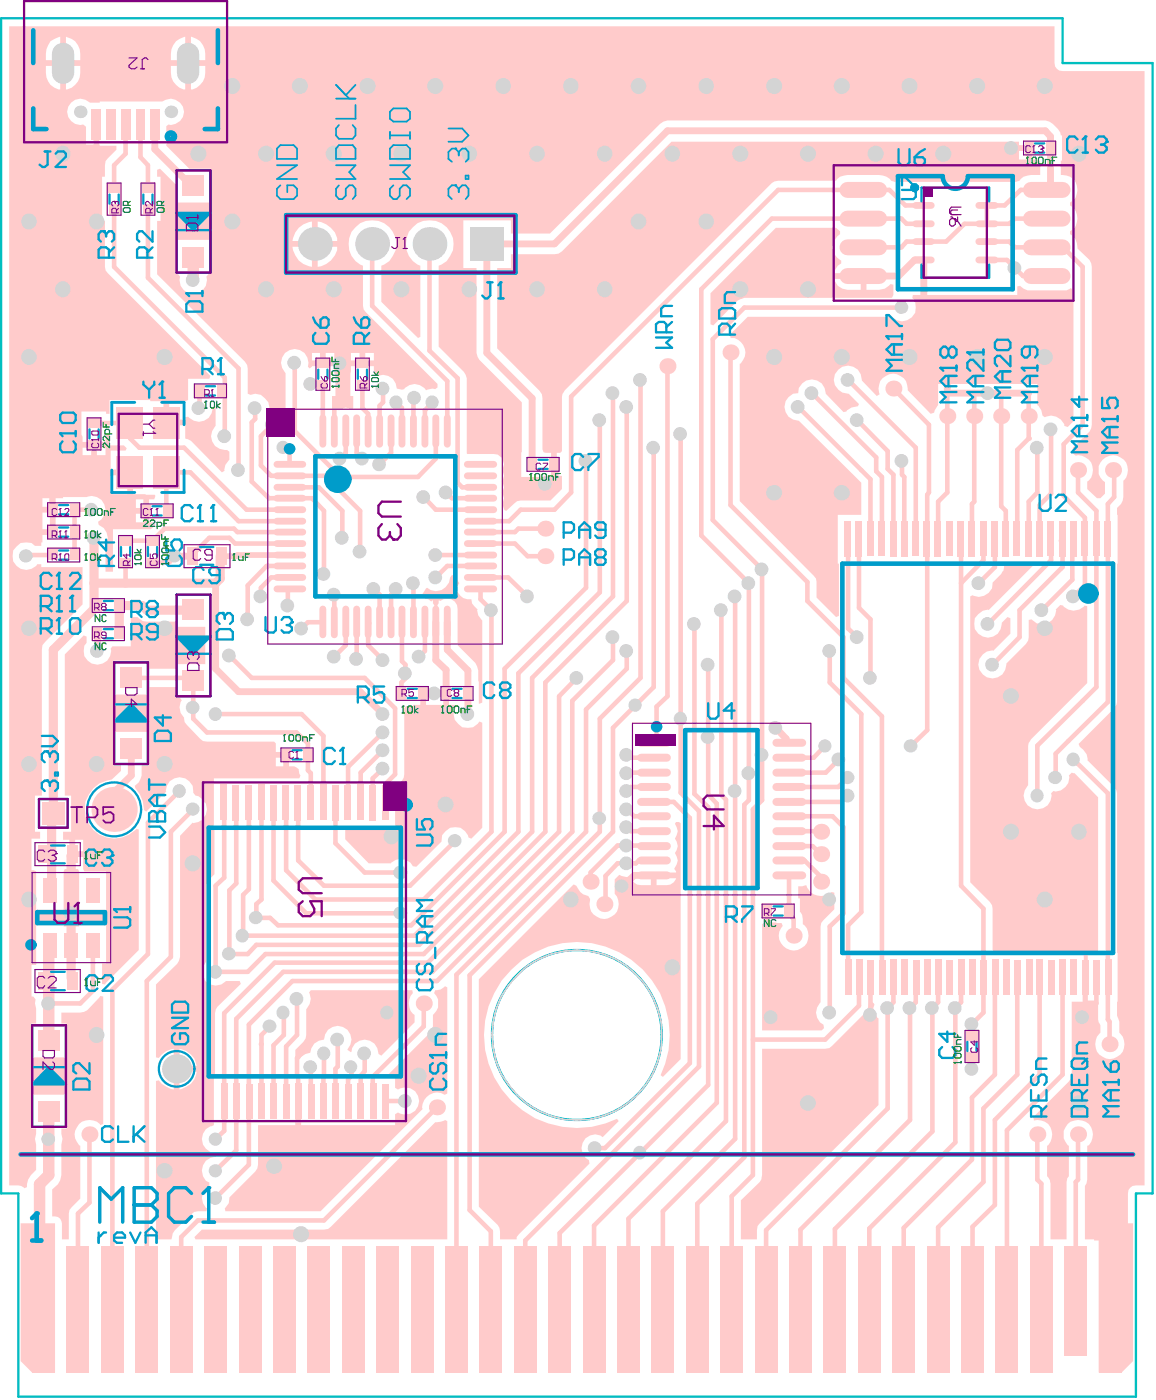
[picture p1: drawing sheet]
<svg xmlns="http://www.w3.org/2000/svg" width="85mm" height="103mm" viewBox="0 0 85 103" stroke-linecap="round" stroke-linejoin="round" font-family="sans-serif">
<g fill="#ffcbcb">
<path d="M1.5 90h2.5v11h-1.6l-.9-.9z"/>
<path d="M22.9 72.9h7.4l.1 .2a1.09 1.09 0 0 0 .1 1.6v.5l-2.5 2.5-.2-.2a1.01 1.01 0 0 0-.9-1 1.01 1.01 0 0 0-1.1 .9l-.2-.1a1.02 1.02 0 0 0-.3-1.7 1.02 1.02 0 0 0-1.5 .9 1.01 1.01 0 0 0-1 1h-.3l-.4 .3v.1h-.4v-.6l.8-.9v-2.1a1.04 1.04 0 0 0 .2-1.3z"/>
<path d="M80.8 90h2.5v10.1l-.8 .9h-1.7z"/>
<path d="M56.2 67h.4v.9h.9l.1 .2a1.09 1.09 0 0 0 .1 1.6 1.09 1.09 0 0 0 1.5-.2 1.09 1.09 0 0 0-.2-1.5 .92 .92 0 0 0-.2-.9v-1h-.1v-.9l.6-.1a1.13 1.13 0 0 0 1.9 .5l.2 .1v1.2l-.8 .8-.2 .2v.3v5.5a1.01 1.01 0 0 0 .2 1.7v.2l-.2 .2h-4.4v-7.8l.2-.1z"/>
<path d="M19 82.8h2.8v-1.8h.3v1.8h7v-.8l.2-.1a1.01 1.01 0 0 0 1.5-.9 1.01 1.01 0 0 0-1.5-.8l-.2-.2v-.8h-.5v-.2l3-3 .2-.5a1.58 1.58 0 0 1 .4-1.4 1.02 1.02 0 0 0-.3-1l.1-.2 .4-.1 .3-.2h.2v7.9h-.2a1.08 1.08 0 0 0-1.1 .1 1.08 1.08 0 0 0-.5 1l-7.5 7.5h-7l-.1-.2a.82 .82 0 0 0 .4-.8l2-2.1z"/>
<path d="M14.8 90.5l9.3-.1 7.9-7.8 .7-.2 .2 .1v8.7h-18.5l-.1-.2z"/>
<path d="M31.3 43.3l.1-.1a1.02 1.02 0 0 0 1.1 .2 1.02 1.02 0 0 0 .6-.9l.1-.2h.3l.3 .6a.8 .8 0 0 0 0 .9 .8 .8 0 0 0 .9 .3 .79 .79 0 0 0 .4 .8 .82 .82 0 0 0 .4 .8v6l-.3 .1v-1.7l-.1-1.1-.1-.2-1.3-1.3v-2.7a.76 .76 0 0 0-.5-.7 .76 .76 0 0 0-.8 .1h-.1l-.1 .3-.1 1.3h-.1v-1l-.2-.6-.1 .1-.6-.4v-.2z"/>
<path d="M56 77.2l5-.1 2.7-2.6 .2-.8h.2l.2 .2a.86 .86 0 0 0 .3 1v6.4l-8.7 8.7a1.16 1.16 0 0 0-.2 1.2h-1.2v-2.9l1.4-1.3 .1-.5z"/>
<path d="M29.9 51.9h1v-.9h.4v.9h1.3v-.9h.4v.9h.4l.1 .2a1 1 0 0 0 .4 1.3 1 1 0 0 0 1.4-.3l.2 .1v7.7l-.8 .8-.2-.1a1.01 1.01 0 0 0-1.2-.7 1.01 1.01 0 0 0-.8 1l-1.9 1.9-.2-.1a.96 .96 0 0 0-1.6-.2h-1.7l-1.7-1.8v-.9h3.7v-2.9l.5-.5 .1-.4v-4.9z"/>
<path d="M55 23.3h10.6a1.02 1.02 0 0 0 1.5 .1 1.02 1.02 0 0 0 0-1.5v-.2h7.7v-.6l.2-.1a.96 .96 0 0 0 .8 .4h2.6l.3-.2 .2 .1v9.7l-.4 .4-.2-.1a1 1 0 0 0-1.5-.6l-.1-.1-.1-.4-.3-.4v-1.5h-7.3v1.5l-.3 .6h-.3l-1.6-1.7a1.08 1.08 0 0 0-1.3-1.2 1.08 1.08 0 0 0-.8 1.5l-.2 .1-1.1-1.1a1.03 1.03 0 0 0-1-1.1 1.03 1.03 0 0 0-1.1 1.1 1.03 1.03 0 0 0 1.1 1l.8 .7-.1 .2a1 1 0 0 0-.9 .4h-.2l-1.3-1.3a1.01 1.01 0 0 0-1-1.1 1.01 1.01 0 0 0-1 1 1.01 1.01 0 0 0-1 1.1 1.01 1.01 0 0 0 1 1l4.6 4.5v2.4h-1.7l.1 7.4-.2 .1-1.4-1.4v-1.2l-.1-.2-.2-.2-5.4-5.5v-10.1a1.06 1.06 0 0 0 .4-1.2 1.06 1.06 0 0 0-1.1-.7l-.1-.2z"/>
<path d="M42.2 65.1l.2 .1a1.13 1.13 0 0 0 .9 .7l.1 .2a1.1 1.1 0 0 0 1.3 1.5 1.1 1.1 0 0 0 .5-1.9v-1l.3-.3 .6 .1h.2l.1 .1a.69 .69 0 0 0 .7 .5h.8v-.7h.2v-.2h1.6l-.1-.3a1.03 1.03 0 0 0 0-1.1 .77 .77 0 0 0 0-1.1 .82 .82 0 0 0 0-1.1l.1-.1 .4 .1v17.3l-1.3 1.3-.2-.1a6.8 6.8 0 0 0-5.2-9.7 6.8 6.8 0 0 0-7.7 7.8 6.8 6.8 0 0 0 9.7 5.1l.1 .2-1.2 1.2a.99 .99 0 0 0-1.4 .3 .99 .99 0 0 0 .4 1.4l.1 .2-5.2 5.2-.2 .2v.2h-1.2v-.6l-.2-.5-1.4-1.3v-16.7zM48.3 64.6v.5h.7a.69 .69 0 0 0 .7-.5z"/>
<path d="M57.1 16.8h4.4l.3 .2v.2a1.1 1.1 0 0 0 .1 2v.2l-.3 .2-.2 .5h2.1v.2h.2v1h1l.4-.1 .4-.3h.2v.8l-.1 .2h-10.9l-.5 .2-1.7 1.8h-.2v-2.3zM61.4 20.5a.96 .96 0 0 0 .9 .8h1v-.8z"/>
<path d="M.7 1.9h76.9v2.7a.58 .58 0 0 0 .5 .6h6.1v82l-.9 .1-.3 .3-.1 3.7h-1v5h-.5v-5l-1.6-.1v-3.9l.2-.5v-2.5h.1a1.09 1.09 0 0 0 0-1.6 1.09 1.09 0 0 0-1.6 .1 1.09 1.09 0 0 0 .1 1.5v2.2l-.2 .5v4.2h-1.1v-4.1l-.1-.3-.2-.3v-2.2a1.08 1.08 0 0 0 .3-1.3 1.08 1.08 0 0 0-1.3-.6v-.2l2.8-2.9v-5.6h.9v-3.6h-6.7v-3.5l-1.6-1.7v-21l.2-.1a1 1 0 0 0 1.4-.9 1.96 1.96 0 0 0 .8-1.2l.1-.3 2 .1 .1 .1-3.3 3.3a1.01 1.01 0 0 0-1 1 1.01 1.01 0 0 0 1 1 1.01 1.01 0 0 0 1-1.1l.4-.4 .2 .1v1.1l-1.3 1.3a1.01 1.01 0 0 0-1 1 1.01 1.01 0 0 0 1 1 1.01 1.01 0 0 0 1-1.1l1.6-1.7 .1-1.5h.2a.99 .99 0 0 0 1.2 .3 .99 .99 0 0 0 .5-1l.4-.4 .2 .1a.99 .99 0 0 0 1.5 0h.3v5.7l-4.3 4.4-.1 3.1a1.02 1.02 0 0 0 .4 1.7 1.02 1.02 0 0 0 1.3-1.1l.2-.2h.1a1.03 1.03 0 0 0 1-1.1l.2-.3 .2 .1 1.8 1.8v11.4l-.1 .1h-.7v3.4h.7l.1 .1v1.3l.1 .4v.6a1.1 1.1 0 0 0-.1 1.6 1.1 1.1 0 0 0 1.6 0 1.1 1.1 0 0 0-.1-1.6 2.16 2.16 0 0 0-.1-1.3v-16.3l-.3-.5-1.9-2-.1-.4-.5-.6-.1-.2 2.6-2.6 .3-.4v-14.3l.4-.6v-1.5a1.08 1.08 0 0 0 0-1.5 1.08 1.08 0 0 0-1.6 .1 1.08 1.08 0 0 0 .3 1.6v.8l-.4 .4h-.2l-.7-.7v-.6a1.07 1.07 0 0 0 .3-1.2 1.07 1.07 0 0 0-1.2-.7l-.2-.1v-.5l1.2-1.1 .2-.5v-11.7l-.2-.5-.9-.9a1.05 1.05 0 0 0-.5-1v-.2l.2-.2a1.13 1.13 0 0 0-.2-1.7v-.2l.2-.2a1.1 1.1 0 0 0 .2-1.2 1.1 1.1 0 0 0-1.1-.6v-1.1h.1v-1.8h-.1a1.52 1.52 0 0 0-1.1-1.1h-27.8l-.6 .2-8.1 8.1h-2.8v-1h-3.5v3.5h.9v6.3l.1 .3 3.3 3.3-.1 5.5h1.7v-.1h.5v-1.7h-.5l-.1-.2v-4.1l-3.3-3.4v-5.9h1v-1h3.2h.3l.2-.2 8.1-8.1h25.5v.3h.8v.2h.2v.8l.6 .1v1.1h-.7a.89 .89 0 0 0-.8 .4l-.3 .1h-9l-.8-.5h-2.6a.89 .89 0 0 0-.8 .4h-4.3l-.4 .2-15.3 15.2-.2 .5v4l-.1 .1h-.2v1.7h.3v1l-.8 .8-2.5 .1-.8 .7-.1-.1-.2-.4 .2-.4-.2-.5 .2-.3-.2-.5 .2-.4-.2-.4 .1-.1a.76 .76 0 0 0-.7-1.1h-2v-5.6l-.2-.4-1.8-1.9v-5.9l.2-.1a1.74 1.74 0 0 0 .4-2.7 1.74 1.74 0 0 0-2.7 .1 1.74 1.74 0 0 0 .7 2.7v5.2l-.2 .1-2.7-2.7v-2.6a1.74 1.74 0 0 0 .7-2.7 1.74 1.74 0 0 0-2.7 0 1.74 1.74 0 0 0 .7 2.7v3.2l5.5 5.5v.2l-.2 .1h-.2l-.5 .1a.97 .97 0 0 0-1.6-.1h-.5a1.09 1.09 0 0 0-1.4-1h-.2l-.1-.7h-1.7v2.2h.2v.9l-.2 .1-.4-.1-.5 .2-.5-.3v-.8h.3v-1.6h-.1v-.6h-1.7l-.1 .2-.2-.1 .1-.3a1.01 1.01 0 0 0-1.4-.9 1.01 1.01 0 0 0-.3 1.6v3.1l-.2 .1a1 1 0 0 0-.9-.4l-.1-.1v-.1a1.09 1.09 0 0 0-1.4-.9l-.2-.1v-1.9l-.2-.5-6.4-6.4v-3.9h.2v-3.3h-.2v-.5l.2-.1 1.1 1.2v1.3h2.6v-2.5h-1.6l-1.7-1.7v-1.4l.2-.1h.2a.98 .98 0 0 0 .9-1.3 .98 .98 0 0 0-1.6-.4h-4.6v.1h-.7l-.3-.3a.96 .96 0 0 0-1.4 .8 .96 .96 0 0 0 1.2 1.1l.2 .1v1.3h.6v-1.5h.4v1.6h1.3v.3l-.8 .9-.1 1.1h-.2v3.3h.2l.1 3.6 7.7 7.8-.1 .2h-1.6v1.5l-.2 .1h-1.2v1.4h1.2v-.2h.2h.1a1.02 1.02 0 0 0 1.1 .3 1.02 1.02 0 0 0 .6-1l.3-.1-.1 1.5a1.03 1.03 0 0 0-.2 1.2 1.03 1.03 0 0 0 1.1 .5l.2 .1v.6a.82 .82 0 0 0-.4 .8l-.2 .2-2.3-2.4-.4-.1v-1h-1.4v-.2h-.2v-1.6h-1v-.1h-2.9v1h-.3v-.1h-1.8v1.7l.1 .5h1.7v-.6l.3 .1v.8h1l.2 .2-.1 .2h-1.1v1.3h1.5v.3h.2v1.6h1.6v.1l-.1 .2h-.3v1.7h.3l.1 .2-.3 .3h-2.8v3.2h-.5v-2v-.1a1.04 1.04 0 0 0-.5-1.4l-.1-.2 .3-.2a1.03 1.03 0 0 0 .1-1.3 1.03 1.03 0 0 0-1.3-.3h-1.7v.1h-.5v.8h-.2v.2h-.8v1.2h.8v.5h-.8l-.1 .8h-.4a1.02 1.02 0 0 0-1.7 .6 1.02 1.02 0 0 0 1.4 1.1l.4-.4h.3v.2h3.1v2.8l-3 3v11h-.5v2.7h.4v.5h-.7v2.3l.4 .1v2.8h2v-2.8l.1-.2h.3v-2.1h-.5v-.6h.6v-2.7h-.4v-10.4l1.4-1.3h.2v.5l-.2 .2a1.01 1.01 0 0 0 .8 1.4 1.01 1.01 0 0 0 1.1-1.2l.2-.1h1.3v-2.2h.5l.4 .3h.3h2.1v.4h2.2v2.8h-2.2v.3h-2v-.6h-2.5v2.5h2.5v-.5h2v.8h.3l.2 .1-.1 .2a1.22 1.22 0 0 0 .2 1.2l.1 .2 .1 .2 1.2 1.2 5.3 .1 .1 .1v.6h.7v.2h.3v.9h.3l.4 .2 .1 .5-.1 .2h-6.3l.1 7-.4 .4-.2 .5-.1 5.6a1.02 1.02 0 0 0 .1 1.4 1.02 1.02 0 0 0 1.4 0h1l.1 .2-1.8 1.9-.2 8.5-.1 .1a.99 .99 0 0 0-.7 1.1 .99 .99 0 0 0 1 .8v.2l-.4 .2a1 1 0 0 0-.7 .9 1 1 0 0 0 .6 .9v.3l-.3 .1a.98 .98 0 0 0 .1 1.5v.2l-.9 .1-.2 .1-1.2 1.2-.2 .3-.1 .4h-1.1v-11.7h.2l.5 .5 .6 .2v-3l-.6 .1-.5 .5h-.2v-5.4l1.5-1.5 .2-.5v-8.9l1-1a1 1 0 0 0 1-.9 1 1 0 0 0-.8-1.1l-.2-.3a.99 .99 0 0 0-1-1 .99 .99 0 0 0-1 1l-1.4 1.5-.2-.1a2.32 2.32 0 0 0-.6-1.6l-.1-.2 .3-.2 .2-.5v-.8h.5v-2.4h-2.5v2.4h.5v.4l-.7 .7a2.18 2.18 0 0 0-1.7 3.1 2.18 2.18 0 0 0 3.5 .5h.2v8.9l-2.5 2.5h-.2v-1.5h.3v-2.8h-2v.1h-.4v1.3h-.4v-1.3h-.3v-.1h-2v2.9h-.4v2.3h.1l.2 .2 .1 1.8h-.4v2.5h2.6v-2.5h-.4v-.8h1.7l.2-.2 1-1h.2v9.4l-.2 .1a1.07 1.07 0 0 0-1.6-.1 1.07 1.07 0 0 0 .1 1.6v3.9l-.8 .8v2.2h-.5v-1.2a.55 .55 0 0 0-.8-.5v-2l.5-.4 .2-.6v-2.3l.1-.4-.1-.8h.4v-2.5h-2.6v2.5h.4l-.1 .8 .1 .4v1.9l-.6 .7-.1 .5-.2 .1-.5-.2h-.6zM14 2.7v1.7h1.1a1.42 1.42 0 0 0-1.1-1.7zM12.9 3a1.61 1.61 0 0 0-.3 1.4h1v-1.7zM4.8 2.7v1.7h1.1a1.42 1.42 0 0 0-1.1-1.7zM3.7 3a1.8 1.8 0 0 0-.3 1.4h1v-1.7zM14 4.9v1.7a1.36 1.36 0 0 0 1.1-1.7zM12.6 4.9a1.37 1.37 0 0 0 1 1.7v-1.7zM4.8 4.9v1.7a1.36 1.36 0 0 0 1.1-1.7zM3.4 4.9a1.37 1.37 0 0 0 1 1.7v-1.7zM74.9 11.1v.6h.6v-.6zM23.4 16.3v1.4h1.4a1.62 1.62 0 0 0-1.4-1.4zM22 16.8l-.3 .3-.2 .6h1.4v-1.4l-.6 .2zM23.4 18.2v1.4a1.61 1.61 0 0 0 1.4-1.4zM21.5 18.2a1.61 1.61 0 0 0 1.4 1.4v-1.4zM12.9 17.6v2.5h.2l.1 .3a1.01 1.01 0 0 0 1 1.3 1.01 1.01 0 0 0 1-1.3l.2-.3h.1v-2.5zM26.9 26v.5h.6v-.5zM25.8 26v.5h.6v-.5zM24 26v.5h.6v-.5zM22.9 26v.5h.6v-.5zM7.1 32.9v.6h.7v-.6zM6.1 32.9v.6h.6v-.6zM8.1 35v1.4h1.3v-1.4zM3.1 36.7v.6h.6v-.6zM10 36.7v.7h.5v-.7zM10 37.8v.6h.5v-.6zM20.3 55.8v.6h.5v-.6zM5.5 61.8v.8h.6v-.8zM5.5 63.1v.8h.2l.1 .2v2.8h2v-2.8h-1.6l-.1-.2v-.8zM13.2 77.2v1.2h1.3a1.49 1.49 0 0 0-1.3-1.2zM13.2 78.9v1.3a1.48 1.48 0 0 0 1.3-1.3z"/>
</g>
<circle cx="42.4" cy="76.2" r="6.3" fill="none" stroke="#d4d4d4" stroke-width=".07"/>
<path d="M14.2 18.9v1.7M3.7 69.5l-.1 .1M2.9 90.5l.3 .3v.4l-.3 .2M3.6 86.5l-.7 .6" fill="none" stroke="#ffcbcb" stroke-width=".84"/>
<g fill="none" stroke="#ffcbcb" stroke-width=".34">
<path d="M10.3 11.6l.6 .6v1.6M5.5 39.2v1.6M5.5 37.5h1.2M9.2 39.8h2M9.6 32.3l.6 .6M9.6 31.1h-.1M12.2 37.5l.2 .1M14.7 28.8l-.1 1.2M3.9 40.8h-1.9l-.1 .1M12.9 40.9l-.5 .5M14 49.9l.2 .2M14.2 59.6l-1.6 1.6"/>
<path d="M14.2 52v.9M6.8 72.9l-.9 .9M15.9 71.5h2.3M10.9 96.3h-.1M14.5 89.8l-1.2 1.2M16.5 83.2l-.6 .6M18.3 85.7l-2.4 2.5"/>
</g>
<path d="M3.8 36.2l.1 1.3" fill="none" stroke="#ffcbcb" stroke-width=".42"/>
<path d="M14.1 13.7h.1M7.2 46.6v1.3M12.9 40.9h1.1" fill="none" stroke="#ffcbcb" stroke-width=".5"/>
<path d="M8.8 44.6h1.7" fill="none" stroke="#ffcbcb" stroke-width=".67"/>
<circle cx="17.9" cy="68.8" r=".17" fill="#ffcbcb"/>
<g fill="none" stroke="#ffcbcb" stroke-width=".34">
<path d="M15.4 39.6h1.5l.4 .4M16.5 32.1h.1M17.2 38.9l.3 .3M18.8 30v.8M19.2 32.1v2.2M19.8 36.7h1.5M20.9 32.9l.4 .5v.8M21.3 42.5h-1.4l-.7 .7v.7M21.3 43.3l-.1 .2v1.1M22.2 52.5l1.6 1.6M22.6 55.5v1.2l.3 .2M23.7 45.8h-1.1l-.4 .4"/>
<path d="M15.9 71.2l-.4 .3M16.9 70.2h1.3M18.3 65.4l-.4 .4M19.2 76.2v.6M19.2 66.2l-.3 .3v1h1l.6 .6M20.9 76.2l-.8 .7M22.9 78.5h.1M23.8 79.2v1.8M24.8 76.5v2"/>
</g>
<path d="M15.9 49.2l1.6 1.7" fill="none" stroke="#ffcbcb" stroke-width=".5"/>
<path d="M16.2 42.6l-.3 .3" fill="none" stroke="#ffcbcb" stroke-width=".67"/>
<path d="M17.5 40.8l-.1 .1h-1.2" fill="none" stroke="#ffcbcb" stroke-width=".42"/>
<circle cx="24.6" cy="43.8" r=".17" fill="#ffcbcb"/>
<g fill="none" stroke="#ffcbcb" stroke-width=".34">
<path d="M22.9 36.7l.9 .9M23.7 26.7h1.3M25 29.2l-.4 .4M26.2 31.7v1.6l.5 .4M26.7 28.3v1.7l.4 .4M28.2 28.6v1l-.3 .3M29.1 29.6l.5 .4M30.5 29.3l-.1 .1M31.8 29.6l-.5 .6M32.8 36.2l.4 .5M27.2 45.9l-.1-.1v1.7M27.5 43.3l.4 .5"/>
<path d="M28.2 56.6l-.8 .7M29.6 48.7l.2 .2v1l-.3 .3v.8M31.3 45.8v2.1M25.9 79.2l-.3 .2v1.6M26.5 79.2v1.8M27.4 79.2v1.8"/>
</g>
<path d="M32.8 49.3v1.7M32.9 45.8v2M34.4 49.3v1.7" fill="none" stroke="#ffcbcb" stroke-width=".5"/>
<circle cx="32.8" cy="36.2" r=".17" fill="#ffcbcb"/>
<g fill="none" stroke="#ffcbcb" stroke-width=".34">
<path d="M33.7 35.5l.3 .4M38.1 38.9l-.2 .3M40.9 35.4l-.1 .2h-.7M46.1 59.6l.5 .5h1.7M46.1 55.5l.2 .3h2M48.3 56.8l-2.2 .1M48.3 57.9h-1.9l-.3 .3M48.3 52v2.7M49.6 59l1.1 1.2M55.1 58.9l-.4 .3M57.8 55.8h.2M57.8 57.9h.2"/>
<path d="M57.8 59h.2M43.4 64.2v.7M44.1 60.2v1M44.5 66.5h.1M46.1 62.2l2.2 .1M46.1 60.9l.3 .3h1.9M48.3 63.3h-1.3l-.2 .2h-.7M57.8 64.4l.2 .2M58 67.3l.4 .3M59.8 62.3l.6 .5M62 67.2l-1 1M43.8 84.5h.7"/>
<path d="M55.4 86.5l-1.6 1.5"/>
</g>
<path d="M57.1 53.6l.7 .8v.3M46.6 64.4h1.5" fill="none" stroke="#ffcbcb" stroke-width=".5"/>
<circle cx="60.4" cy="64.5" r=".17" fill="#ffcbcb"/>
<g fill="none" stroke="#ffcbcb" stroke-width=".34">
<path d="M63.5 14h1.9M66.3 16.1l.4 .4h1.2M66.6 15.1h1.3M64.4 33.7v1M65.3 33.2v1.3M68.3 36.2l-.1 .2M69.7 28.9v1.7M71.7 36.9l-.2 .2M71.7 28.9v1.7M72.3 39.7v1.5M73.6 37.2l.4 .4M75.7 32.3l-.9 .8"/>
<path d="M59.4 42.8v1.4M61.7 55.9l-1 .9M68.2 53.7l-1.2 1.2M59.2 63.3l1.2 1.2M60.4 61.2h.1M61.2 60.1l.8 .8M67.4 73.7l-.5 .5M70.7 73.7l-.4 .5"/>
</g>
<path d="M67.9 19.1h-.6l-1.2 1.2M69.7 28.9h2" fill="none" stroke="#ffcbcb" stroke-width=".5"/>
<circle cx="75.7" cy="32.3" r=".17" fill="#ffcbcb"/>
<g fill="none" stroke="#ffcbcb" stroke-width=".34">
<path d="M10.9 15.4v5M27.4 17.9v4.6M74.1 19.1l1.1 1.2M74.4 10.9h1.3M74.6 16.1l-.4 .4M5.5 37.5v1.7M9.6 31.1v1.2M12.2 34.8h1.8M16.5 27.8v4.3M17.5 27.1v7.5M19.2 34.3l.7 .7h1.4M20 31.3l-.8 .8"/>
<path d="M21.7 26.7v5M23.7 28.3v3.4M23.8 37.6v4.6M24.6 29.6v2.1M25 26.7v2.5M26.5 37.6v3M27.1 30.4v1.3M27.9 29.9v1.8M29.6 30v1.7M30.4 29.4v2.3M31.3 30.2v1.5M73.6 28.9v1.7"/>
<path d="M75.7 28.9v1.7M77.3 39.7v1.5M77.3 36.3l-.8 .9M78.1 39.7l-.1 .1M78.9 39.7v.1M81.9 36.6l-.4 .5M9.2 41.4v1.5M18.2 43.1v2.5M19.6 41.6h1.7M22.6 54.7v.8M22.9 56.9v2.1M23.8 54.1v4.9"/>
<path d="M24.6 43.8v2M24.7 59v3M26.2 45.8v2.7M27.1 47.5l1.1 1.1M27.4 57.3v1.7M27.9 43.8v2M28.2 55.2l-1.7 1.6v2.2M28.2 53.9l-2.6 2.5v2.6M28.3 57.7v1.3M29.1 52.1v4.9M29.6 45.8v2.9M30.4 42.9v2.9"/>
<path d="M31.3 47.9l-.5 .4M77.6 55.5v1.7M80.6 50.6l-1 1M6.8 69.5v3.4M16.5 64.6l-.6 .6v6M17.4 65l-.5 .5v4.7M17.9 65.8v3M19.9 75.5l-.7 .7M20.9 74.5v1.7M22.9 78.5v2.5M23.8 77.5v1.7M24.8 78.5l-.1 .1v2.4"/>
<path d="M25.9 78.5v.7M26.8 77.5v1.3l-.3 .4M31.2 73.8v1.7M80.6 73.8l-1 1M81.5 75l.1 .2M5.7 92.5v3.8M6.6 83.5v5l-.9 .8M10.8 92.5v3.8M13.3 91v5.3M15.9 92.5v3.8M16.5 81v2.2M17.4 81v3.6l-1.5 1.5"/>
<path d="M18.3 81v4.7M20.9 92.5v3.8M23.4 92.5v3.8M33.6 92.5v3.8M76.3 86.8l.3 .3"/>
</g>
<path d="M76.9 9.6l.4 .4v.9M22.9 28.3h.8M9.7 55v2.1M15.9 42.9v6.3M26.5 50.9l1.7 1.6M34.4 51v1.5" fill="none" stroke="#ffcbcb" stroke-width=".5"/>
<path d="M6.9 39.6v5.2M8.8 44.6v2M10.5 44.6l.3 .3M16.2 40.9v1.7M3.8 65.4l-.1 .1M3.2 92.5v3.8" fill="none" stroke="#ffcbcb" stroke-width=".67"/>
<path d="M3.6 69.6v6.9M3.6 81.8v4.7" fill="none" stroke="#ffcbcb" stroke-width=".84"/>
<path d="M3.9 37.5v1.7" fill="none" stroke="#ffcbcb" stroke-width=".42"/>
<circle cx="33.5" cy="61.9" r=".17" fill="#ffcbcb"/>
<path d="M11.4 9.1v1.9l2.7 2.7M67.9 19.1v3.4l1.8 1.7v4.7M76.9 9.6h-27.8l-8.3 8.3h-5v8.1l3.3 3.3v4.9M77.3 10.9v2.8M63.5 20.3h2.6M71.7 28.9h4M9.7 57.1l-1.3 1.2v1.3M17.5 50.9h9M31.1 51h1.7M32.1 45.8v2.8l.7 .7M32.9 47.8l1.5 1.5M46.6 64.4l-.8 .8" fill="none" stroke="#ffcbcb" stroke-width=".5"/>
<g fill="none" stroke="#ffcbcb" stroke-width=".34">
<path d="M8.4 15.4v4.2l8.1 8.2M9.2 9.1v2.2l-.8 .9v1.6M10.3 9.1v2.5M31.6 18.4v7.4l2.1 2v7.7M63.5 14h-6.3l-15.2 15.2v7l-1.2 1.3h-2.5l-.9 .8h-2M65.4 14l1.2 1.1M66.3 16.1h-9.5l-5.2 5.2v18.1l3.5 3.5v16M72.6 17.8h1.6l.4 .4h2.4M72.6 19.1h1.5M74.2 16.5h-3.3l-1.3 1.3h-2.9l-.4 .4h-2.8M74.6 16.1h2.4M77 14h-1.9l-1.2 1.1h-1.3v1.4"/>
<path d="M78.2 18.2l1.4 1.4v11.7l-1.4 1.4v3.8l1.6 1.6v5l-.9 .8M6.9 31.1h2.6M10.2 32.9h3.3l4.6 4.6h3.2M10.9 20.4l6.6 6.7M12.2 34.8v2.7M14 34.8l3.5 3.5h3.8M15.4 39.6l-1.4 1.3M17.2 38.9h-5.1l-.9 .9M17.3 40h4M17.5 39.2h3.8M18.8 30.8l-.3 .3v4.3l1.3 1.3M18.8 30l-.2 .2"/>
<path d="M21.3 36.7h1.6M21.3 35.9h2.1l1.8 1.7v2M21.3 35h2.6l2.6 2.6M21.7 31.7l3.4 3.4h5.6l1.4-1.4v-2M25 26.7h1.7M25.4 31.7v1.6l-.4 .4M27.4 22.5l5.5 5.5v3.7M28.8 31.7v1.6l-.9 .9M31.2 36.6l.9 .9h3.2M33.2 36.7h2.1M34 35.9h1.3M35.3 39.2h2.6"/>
<path d="M35.3 40h2.6l.9 .9h1.3M38.1 38.9h2M40.9 34.3v1.1M43.1 33.9v9.3l-6 6v12l-6.9 6.9h-9.7M44.1 30.9v12.7l-6 5.9v11.7l-7.6 7.6h-12.6M45.1 28.9v15l-6 6v11.3l-8.3 8.3h-11.9l-.7 .7M46.1 29.9v14.3l-6 6v11l-8.9 9h-11.7l-1.3 1.3M47.1 28v21.9l-3 3v7.3M48.1 32.9v17.7l-3 3v7.6l-10.6 10.6v17.2l1.6 1.6v5.7M49.1 26.9v24.3l-.8 .8M50.1 31.9v26.4l1.3 1.4v18.8l-12.8 12.8v5M53.7 25.9v11.3l5.7 5.6"/>
<path d="M58.7 29.9l5.3 5.4v4.4M59.7 28.9l4.7 4.8M62.4 28l5 4.9v6.8M62.4 39.7v6.5l.6 .7M63 30.9l2.3 2.3M63.2 39.7v5l.8 .9v4.3M64.4 34.7l.5 .4v4.6M65.3 34.5l.4 .4v4.8M65.7 28.6l2.6 2.7v4.9M66.3 22.6h-11.6l-2.3 2.4v13.3l3.6 3.6v17l-.6 .7v26.9M66.3 33.9v1l.2 .2v4.6M68.2 36.4v17.3"/>
<path d="M69.7 30.6v5.6l-.7 .7v2.8M70.7 39.7v25.5l1.6 1.7v7.6l-.8 .9v.8M71.5 37.1v2.6M71.7 30.6v6.3M73.2 39.7v2l-1.2 1.2M73.6 30.6v6.6M74 37.6v2.1M74.8 33.1v6.6M75.2 20.3h1.8M75.7 30.6v1.7M76.3 32.9v3.3l-.6 .7v2.8M76.5 37.2v2.5"/>
<path d="M77.3 31.6v4.7M78.1 39.7v2l-3.1 3.2v2l-2 2M78.9 39.8v2.9l-2.3 2.2M79.3 34.6v1.6l1.3 1.4v13M81.5 37.1v14.6l-3.9 3.8M81.9 34.6v2M9.7 49.9h4.3M11.2 41.4h1.2M13.2 58.2l-2.3 2.3v9.7l-2.6 2.6v23.5M14.2 50.1v1.9M14.2 52.9l1 1h6.6l.8 .8M15.9 52.5h6.3"/>
<path d="M16.5 59v5.6M16.9 48.2l1.6 1.7h8.3l2.3 2.2M17.4 59v6M18.3 59v6.4M19.2 59v7.2M19.6 41.6l-1.4 1.5M20.1 59v5.8l2.4 2.4h7M21.9 59v4.3l1.9 1.9h6.4l3.3-3.3M25.4 45.8v1.7l-.8 .8M29.1 57l-.8 .7M29.1 43.3l-.3 .5v2M32.1 40.8h3.2"/>
<path d="M35.3 43.3v.8l.8 .8v16.3l-4.9 5h-8l-2.2-2.2v-5M35.3 42.5h2.1l1.4 1.4M35.3 41.6h-2.4l-.8 .9M42.4 49.9l-1.3 1.3v10l-9.6 9.6h-11.3l-3.7 3.7v6.5M45.1 46.9v1.7l-3 3v9.6l-10.3 10.3h-11l-3.4 3.5v6M46.1 47.9v1.3l-3 3v9l-11 11h-10.6l-3.2 3.2v5.6M48.1 59h1.5M51.1 45.9v12.5l1 1v20.4l-10.9 10.9v5.6M52.1 48.9v9.6l.6 .6v22l-9 9.1v2.3M53.1 44.9v13.6l.3 .3v23.7l-7.2 7.2v6.6M54.1 43.9v39.9l-5.3 5.3v3.4M54.7 59.2v26l-3.4 3.4v3.9"/>
<path d="M57.8 56.8h2.9M59.4 44.2l2.6 2.7v3l2.9 2.8v19.2M60.7 54.9l-.9 .9h-1.8M61 47.9v2.3l2.3 2.3v14.6l-.9 1v3.8M62.4 58.5l-.5 .5h-3.9M62.4 57.2l-.7 .7h-3.7M72.3 41.2l-1.6 1.7M77.3 41.2l-4.6 4.7M78.9 55.9l2.6 2.5v16.6M79.6 51.6l-3.3 3.3v3.6M3.6 73.8h2.3M12.6 61.2v9.2l-1.8 1.8v20.3"/>
<path d="M19.2 76.8v4.2M20.1 76.9v4.1M21.8 73.5v2.7l-.8 .8v4M22.9 76.8l-1.1 1 .1 3.2M24.7 62l2.1 2.2h2.7M31.2 75.5l-3.8 3.7M44.1 61.2l-10.5 10.5v20.8M46.1 63.5h-.7l-.9 1v2M46.1 62.2h-.7l-2 2M50.7 60.2v18l-6.2 6.3M58 64.6v2.7M58 62.3h1.8"/>
<path d="M58 63.3h1.2M58 61.2h2.4M58 60.1h3.2M58.4 67.6v.9M61 68.2v6.3M62 60.9v6.3M63.2 71.9v2.1l-2.5 2.5h-5.3M64 71.9v2.8M65.7 71.9v1.8l-.4 .5v7.4l-9 8.9v5.8M66.9 74.2v8.2l-8 8.1v2M67.4 71.9v1.8M69 71.9v1.8l-.4 .5v9.1l-7.2 7.1v2.1"/>
<path d="M70.3 74.2v9.9l-6.4 6.3v2.1M70.7 71.9v1.8M71.5 77.8v.8M73.2 71.9v7.2l-1.7 1.7v4.5l-5 5v6M74.8 71.9v7.2l-2.5 2.5v5.4l-3.3 3.3v6M76.5 71.9v7.2l-3.3 3.3v6.3l-1.7 1.6v6M78.1 71.9v7.2l-4 4.1v13.1M79.8 71.9v2.8M80.6 71.9v1.9M81.6 75.2v1.6M5.7 89.3v3.2M18.4 92.5v3.8"/>
<path d="M28.3 81h1.5M28.5 92.5v3.8M32.1 81.5l-8.3 8.3h-9.3M53.8 88v4.5M76.3 83.5v3.3M76.6 87.1v5.4M79.3 83.5v3.3l-.2 .2v8.7l-.2-.2"/>
</g>
<path d="M3.8 59.3v6.1M6.9 44.8l-3 3v12M6.9 42.9h9M10.8 44.9h3.4M5.4 62.8l-.2 .2v9" fill="none" stroke="#ffcbcb" stroke-width=".67"/>
<path d="M2.9 87.1v3.4" fill="none" stroke="#ffcbcb" stroke-width=".84"/>
<path d="M17.5 40.8h3.8M21.9 81v3.1l-1.7 1.7" fill="none" stroke="#ffcbcb" stroke-width=".42"/>
<g fill="#d4d4d4">
<circle cx="61" cy="66.2" r=".51"/>
<circle cx="56.7" cy="74.8" r=".51"/>
<circle cx="61" cy="74.5" r=".51"/>
<circle cx="15.8" cy="52.5" r=".5"/>
<circle cx="31.1" cy="73.8" r=".5"/>
<circle cx="43.7" cy="84.5" r=".51"/>
<circle cx="32.1" cy="81.5" r=".51"/>
<circle cx="29.8" cy="81" r=".51"/>
<circle cx="16.8" cy="70.2" r=".5"/>
<circle cx="24.5" cy="48.3" r=".51"/>
<circle cx="32" cy="40.8" r=".51"/>
<circle cx="6.7" cy="37.5" r=".51"/>
<circle cx="22.1" cy="90.8" r=".59"/>
<circle cx="30.8" cy="79.2" r=".59"/>
<circle cx="14.2" cy="63.5" r=".59"/>
<circle cx="28.1" cy="52.5" r=".51"/>
<circle cx="28.1" cy="53.9" r=".51"/>
<circle cx="28.1" cy="55.2" r=".51"/>
<circle cx="28.8" cy="61.5" r=".58"/>
<circle cx="32.8" cy="59.2" r=".58"/>
<circle cx="29.4" cy="67.2" r=".5"/>
<circle cx="29.4" cy="64.2" r=".51"/>
<circle cx="45.7" cy="65.2" r=".5"/>
<circle cx="29.8" cy="49.5" r=".51"/>
<circle cx="33.5" cy="61.9" r=".5"/>
<circle cx="13.2" cy="58.2" r=".5"/>
<circle cx="14.2" cy="59.5" r=".5"/>
<circle cx="20.2" cy="85.8" r=".58"/>
<circle cx="16.8" cy="48.2" r=".51"/>
<circle cx="26.2" cy="48.5" r=".51"/>
<circle cx="28.1" cy="48.6" r=".51"/>
<circle cx="15.8" cy="88.2" r=".5"/>
<circle cx="15.8" cy="86.1" r=".49"/>
<circle cx="15.8" cy="83.8" r=".49"/>
<circle cx="46.7" cy="51.9" r=".49"/>
<circle cx="50" cy="52.9" r=".5"/>
<circle cx="52" cy="54.2" r=".51"/>
<circle cx="28.1" cy="56.6" r=".51"/>
<circle cx="44.1" cy="60.2" r=".5"/>
<circle cx="47" cy="84.8" r=".5"/>
<circle cx="18.2" cy="45.6" r=".51"/>
<circle cx="21.1" cy="44.6" r=".51"/>
<circle cx="19.1" cy="43.9" r=".51"/>
<circle cx="22.8" cy="28.3" r=".51"/>
<circle cx="12.8" cy="40.9" r=".49"/>
<circle cx="16.5" cy="32.1" r=".51"/>
<circle cx="17.5" cy="34.6" r=".51"/>
<circle cx="24.5" cy="43.8" r=".51"/>
<circle cx="22.1" cy="46.2" r=".51"/>
<circle cx="30.8" cy="48.3" r=".51"/>
<circle cx="14.2" cy="20.6" r=".51"/>
<circle cx="3.5" cy="73.8" r=".51"/>
<circle cx="31.8" cy="29.6" r=".5"/>
<circle cx="30.4" cy="29.3" r=".51"/>
<circle cx="29.1" cy="29.6" r=".5"/>
<circle cx="28.1" cy="28.6" r=".51"/>
<circle cx="25" cy="33.7" r=".51"/>
<circle cx="26.6" cy="33.7" r=".51"/>
<circle cx="27.9" cy="34.2" r=".51"/>
<circle cx="32.8" cy="36.2" r=".51"/>
<circle cx="31.1" cy="36.6" r=".51"/>
<circle cx="32" cy="42.5" r=".51"/>
<circle cx="30.4" cy="42.9" r=".51"/>
<circle cx="29.1" cy="43.3" r=".51"/>
<circle cx="27.5" cy="43.3" r=".51"/>
<circle cx="71.4" cy="78.6" r=".51"/>
<circle cx="71.4" cy="75.4" r=".51"/>
<circle cx="61" cy="47.9" r=".51"/>
<circle cx="38.8" cy="43.9" r=".51"/>
<circle cx="36.1" cy="44.9" r=".51"/>
<circle cx="63" cy="46.9" r=".51"/>
<circle cx="64" cy="49.9" r=".51"/>
<circle cx="79.6" cy="74.8" r=".51"/>
<circle cx="58.7" cy="29.9" r=".51"/>
<circle cx="59.7" cy="28.9" r=".51"/>
<circle cx="63" cy="30.9" r=".51"/>
<circle cx="66.3" cy="33.9" r=".51"/>
<circle cx="25" cy="26.7" r=".51"/>
<circle cx="71.9" cy="42.9" r=".51"/>
<circle cx="26.4" cy="40.6" r=".51"/>
<circle cx="46.1" cy="63.5" r=".51"/>
<circle cx="46.1" cy="62.2" r=".51"/>
<circle cx="46.1" cy="60.9" r=".51"/>
<circle cx="46.1" cy="59.6" r=".51"/>
<circle cx="46.1" cy="58.2" r=".51"/>
<circle cx="46.1" cy="56.9" r=".51"/>
<circle cx="46.1" cy="55.5" r=".51"/>
<circle cx="72.6" cy="45.9" r=".51"/>
<circle cx="76.6" cy="44.9" r=".51"/>
<circle cx="78.9" cy="43.9" r=".51"/>
<circle cx="65.2" cy="74.2" r=".51"/>
<circle cx="66.9" cy="74.2" r=".51"/>
<circle cx="68.5" cy="74.2" r=".51"/>
<circle cx="70.2" cy="74.2" r=".51"/>
<circle cx="56" cy="41.9" r=".51"/>
<circle cx="55" cy="42.9" r=".51"/>
<circle cx="54" cy="43.9" r=".51"/>
<circle cx="53" cy="44.9" r=".51"/>
<circle cx="52" cy="48.9" r=".51"/>
<circle cx="51" cy="45.9" r=".51"/>
<circle cx="50" cy="31.9" r=".51"/>
<circle cx="73" cy="48.9" r=".51"/>
<circle cx="49" cy="26.9" r=".51"/>
<circle cx="48" cy="32.9" r=".51"/>
<circle cx="47.1" cy="28" r=".51"/>
<circle cx="55" cy="56.9" r=".51"/>
<circle cx="54" cy="58.2" r=".51"/>
<circle cx="56" cy="55.5" r=".51"/>
<circle cx="40.1" cy="35.6" r=".51"/>
<circle cx="64" cy="74.7" r=".51"/>
<circle cx="81.6" cy="92.5" r=".63"/>
<circle cx="3.2" cy="92.5" r=".63"/>
<circle cx="5.7" cy="92.5" r=".63"/>
<circle cx="8.2" cy="92.5" r=".63"/>
<circle cx="13.3" cy="92.5" r=".63"/>
<circle cx="10.8" cy="92.5" r=".63"/>
<circle cx="15.8" cy="92.5" r=".63"/>
<circle cx="18.3" cy="92.5" r=".63"/>
<circle cx="23.4" cy="92.5" r=".63"/>
<circle cx="20.9" cy="92.5" r=".63"/>
<circle cx="25.9" cy="92.5" r=".63"/>
<circle cx="28.5" cy="92.5" r=".63"/>
<circle cx="33.5" cy="92.5" r=".63"/>
<circle cx="31" cy="92.5" r=".63"/>
<circle cx="36.1" cy="92.5" r=".63"/>
<circle cx="38.6" cy="92.5" r=".63"/>
<circle cx="74" cy="92.5" r=".63"/>
<circle cx="71.5" cy="92.5" r=".63"/>
<circle cx="76.5" cy="92.5" r=".63"/>
<circle cx="79.1" cy="92.5" r=".63"/>
<circle cx="63.9" cy="92.5" r=".63"/>
<circle cx="61.4" cy="92.5" r=".63"/>
<circle cx="66.4" cy="92.5" r=".63"/>
<circle cx="69" cy="92.5" r=".63"/>
<circle cx="53.8" cy="92.5" r=".63"/>
<circle cx="51.2" cy="92.5" r=".63"/>
<circle cx="56.3" cy="92.5" r=".63"/>
<circle cx="58.8" cy="92.5" r=".63"/>
<circle cx="48.7" cy="92.5" r=".63"/>
<circle cx="46.2" cy="92.5" r=".63"/>
<circle cx="41.1" cy="92.5" r=".63"/>
<circle cx="43.6" cy="92.5" r=".63"/>
<circle cx="76.2" cy="32.9" r=".51"/>
<circle cx="62.3" cy="28" r=".51"/>
<circle cx="72.6" cy="28.9" r=".51"/>
<circle cx="46.1" cy="29.9" r=".51"/>
<circle cx="45" cy="28.9" r=".51"/>
<circle cx="44.1" cy="30.9" r=".51"/>
<circle cx="46.1" cy="47.9" r=".51"/>
<circle cx="45" cy="46.9" r=".51"/>
<circle cx="42.4" cy="49.9" r=".51"/>
<circle cx="43.1" cy="33.9" r=".51"/>
<circle cx="5.2" cy="67.2" r=".51"/>
<circle cx="23.8" cy="42.2" r=".51"/>
<circle cx="34.4" cy="52.5" r=".51"/>
<circle cx="25.1" cy="39.6" r=".51"/>
<circle cx="6.9" cy="39.6" r=".51"/>
<circle cx="31.9" cy="51" r=".51"/>
<circle cx="57" cy="53.6" r=".51"/>
<circle cx="18.7" cy="30" r=".51"/>
<circle cx="18.8" cy="67.5" r=".5"/>
<circle cx="17.8" cy="68.8" r=".5"/>
<circle cx="15.8" cy="71.5" r=".5"/>
<circle cx="19.8" cy="75.5" r=".5"/>
<circle cx="20.8" cy="74.5" r=".5"/>
<circle cx="21.8" cy="73.5" r=".51"/>
<circle cx="22.8" cy="78.5" r=".5"/>
<circle cx="23.8" cy="77.5" r=".5"/>
<circle cx="24.8" cy="76.5" r=".51"/>
<circle cx="25.8" cy="78.5" r=".49"/>
<circle cx="26.8" cy="77.5" r=".51"/>
<circle cx="77.3" cy="31.6" r=".51"/>
<circle cx="66.3" cy="22.6" r=".5"/>
<circle cx="53.7" cy="25.9" r=".51"/>
<circle cx="7.1" cy="47.9" r=".51"/>
<circle cx="2.1" cy="66.2" r=".58"/>
<circle cx="2.1" cy="56.2" r=".58"/>
<circle cx="2.1" cy="46.2" r=".57"/>
<circle cx="2.1" cy="26.3" r=".58"/>
<circle cx="4.6" cy="21.3" r=".58"/>
<circle cx="2.1" cy="16.3" r=".58"/>
<circle cx="4.6" cy="11.3" r=".58"/>
<circle cx="7.1" cy="76.2" r=".58"/>
<circle cx="7.1" cy="56.2" r=".58"/>
<circle cx="7.1" cy="16.3" r=".58"/>
<circle cx="12.1" cy="86.1" r=".58"/>
<circle cx="12.1" cy="56.2" r=".59"/>
<circle cx="12.1" cy="46.2" r=".58"/>
<circle cx="12.1" cy="26.3" r=".59"/>
<circle cx="14.6" cy="11.3" r=".59"/>
<circle cx="19.6" cy="21.3" r=".59"/>
<circle cx="17.1" cy="16.3" r=".59"/>
<circle cx="19.6" cy="11.3" r=".59"/>
<circle cx="17.1" cy="6.3" r=".59"/>
<circle cx="24.5" cy="21.3" r=".59"/>
<circle cx="24.5" cy="11.3" r=".59"/>
<circle cx="22.1" cy="6.3" r=".59"/>
<circle cx="29.5" cy="21.3" r=".59"/>
<circle cx="29.5" cy="11.3" r=".59"/>
<circle cx="27" cy="6.3" r=".59"/>
<circle cx="32" cy="76.2" r=".59"/>
<circle cx="34.5" cy="21.3" r=".58"/>
<circle cx="34.5" cy="11.3" r=".58"/>
<circle cx="32" cy="6.3" r=".59"/>
<circle cx="39.5" cy="21.3" r=".58"/>
<circle cx="39.5" cy="11.3" r=".58"/>
<circle cx="37" cy="6.3" r=".58"/>
<circle cx="42" cy="66.2" r=".58"/>
<circle cx="44.5" cy="21.3" r=".58"/>
<circle cx="44.5" cy="11.3" r=".58"/>
<circle cx="42" cy="6.3" r=".58"/>
<circle cx="49.4" cy="71.2" r=".58"/>
<circle cx="47" cy="16.3" r=".58"/>
<circle cx="49.4" cy="11.3" r=".58"/>
<circle cx="47" cy="6.3" r=".58"/>
<circle cx="54.4" cy="21.3" r=".59"/>
<circle cx="51.9" cy="16.3" r=".58"/>
<circle cx="54.4" cy="11.3" r=".59"/>
<circle cx="51.9" cy="6.3" r=".58"/>
<circle cx="59.4" cy="81.2" r=".58"/>
<circle cx="56.9" cy="36.3" r=".58"/>
<circle cx="56.9" cy="26.3" r=".59"/>
<circle cx="59.4" cy="21.3" r=".59"/>
<circle cx="59.4" cy="11.3" r=".59"/>
<circle cx="56.9" cy="6.3" r=".59"/>
<circle cx="61.9" cy="36.3" r=".58"/>
<circle cx="61.9" cy="26.3" r=".59"/>
<circle cx="64.4" cy="11.3" r=".59"/>
<circle cx="61.9" cy="6.3" r=".59"/>
<circle cx="66.9" cy="26.3" r=".59"/>
<circle cx="69.4" cy="11.3" r=".59"/>
<circle cx="66.9" cy="6.3" r=".59"/>
<circle cx="74.4" cy="61.2" r=".59"/>
<circle cx="74.4" cy="51.2" r=".58"/>
<circle cx="71.9" cy="26.3" r=".59"/>
<circle cx="71.9" cy="6.3" r=".59"/>
<circle cx="79.3" cy="81.2" r=".57"/>
<circle cx="76.8" cy="66.2" r=".59"/>
<circle cx="79.3" cy="61.2" r=".58"/>
<circle cx="76.8" cy="46.2" r=".58"/>
<circle cx="76.8" cy="26.3" r=".59"/>
<circle cx="79.3" cy="11.3" r=".58"/>
<circle cx="76.8" cy="6.3" r=".59"/>
<circle cx="21.6" cy="26.7" r=".51"/>
<circle cx="14.2" cy="52.1" r=".5"/>
<circle cx="20" cy="31.3" r=".51"/>
<circle cx="20.8" cy="32.9" r=".49"/>
<circle cx="14.6" cy="30" r=".51"/>
<circle cx="74.4" cy="10.9" r=".51"/>
<circle cx="74.6" cy="19.7" r=".51"/>
<circle cx="60.7" cy="54.9" r=".49"/>
<circle cx="67" cy="54.9" r=".5"/>
<circle cx="61.7" cy="55.9" r=".51"/>
<circle cx="78.9" cy="55.9" r=".5"/>
<circle cx="62.3" cy="57.2" r=".5"/>
<circle cx="77.6" cy="57.2" r=".5"/>
<circle cx="62.3" cy="58.5" r=".51"/>
<circle cx="76.3" cy="58.5" r=".5"/>
<circle cx="3.6" cy="83.8" r=".5"/>
<circle cx="1.9" cy="40.9" r=".5"/>
<circle cx="28.4" cy="74.5" r=".5"/>
<circle cx="5.9" cy="8.2" r=".46"/>
</g>
<path d="M13.8 4v1.4" fill="none" stroke="#d4d4d4" stroke-width="1.6"/>
<circle cx="12.6" cy="8.2" r=".46" fill="#d4d4d4"/>
<path d="M4.6 4v1.4" fill="none" stroke="#d4d4d4" stroke-width="1.6"/>
<g fill="#d4d4d4">
<circle cx="13" cy="78.6" r="1.07"/>
<circle cx="23.2" cy="17.9" r="1.24"/>
<circle cx="31.6" cy="17.9" r="1.24"/>
<circle cx="27.4" cy="17.9" r="1.24"/>
</g>
<path d="M34.5 16.7h2.5v2.5h-2.5z" fill-rule="evenodd" fill="#d4d4d4"/>
<g fill="#ffcbcb">
<path d="M2.8 75.8h1.6v1.5h-1.6z" fill-rule="evenodd"/>
<path d="M2.8 62.2h.8v1.3h-.8z" fill-rule="evenodd"/>
<path d="M3.1 59h1.7v1.7h-1.7z" fill-rule="evenodd"/>
<path d="M3.5 40.4h.7v.8h-.7z" fill-rule="evenodd"/>
<path d="M3.5 38.7h.7v.9h-.7z" fill-rule="evenodd"/>
<path d="M3.5 37.1h.7v.8h-.7z" fill-rule="evenodd"/>
<path d="M6.9 46.2h.6v.8h-.6z" fill-rule="evenodd"/>
<path d="M5.1 40.4h.7v.8h-.7z" fill-rule="evenodd"/>
<path d="M5.2 38.7h.6v.9h-.6z" fill-rule="evenodd"/>
<path d="M5.1 37.1h.7v.8h-.7z" fill-rule="evenodd"/>
<path d="M6.5 32.4h.8v.7h-.8z" fill-rule="evenodd"/>
<path d="M6.7 8h.7v2.3h-.7z" fill-rule="evenodd"/>
<path d="M8.9 49.1h1.5v1.5h-1.5z" fill-rule="evenodd"/>
<path d="M8.4 46.2h.7v.8h-.7z" fill-rule="evenodd"/>
<path d="M10.8 39.4h.8v.7h-.8z" fill-rule="evenodd"/>
<path d="M8.8 39.4h.9v.7h-.9z" fill-rule="evenodd"/>
<path d="M10.4 37.2h.7v.8h-.7z" fill-rule="evenodd"/>
<path d="M10.5 15.1h.8v.6h-.8z" fill-rule="evenodd"/>
<path d="M10.5 13.5h.8v.7h-.8z" fill-rule="evenodd"/>
<path d="M10 8h.7v2.3h-.7z" fill-rule="evenodd"/>
<path d="M8.9 8h.7v2.3h-.7z" fill-rule="evenodd"/>
<path d="M12 37.2h.7v.8h-.7z" fill-rule="evenodd"/>
<path d="M14.3 28.3h.7v.9h-.7z" fill-rule="evenodd"/>
<path d="M15.9 28.3h.7v.9h-.7z" fill-rule="evenodd"/>
<path d="M23.3 26.4h.9v.6h-.9z" fill-rule="evenodd"/>
<path d="M26.2 26.4h.9v.7h-.9z" fill-rule="evenodd"/>
<path d="M29.2 50.6h.7v.8h-.7z" fill-rule="evenodd"/>
<path d="M30.8 50.6h.7v.8h-.7z" fill-rule="evenodd"/>
<path d="M34.1 50.6h.7v.8h-.7z" fill-rule="evenodd"/>
<path d="M32.5 50.6h.6v.8h-.6z" fill-rule="evenodd"/>
<path d="M38.8 33.7h.7v.9h-.7z" fill-rule="evenodd"/>
<path d="M40.4 33.7h.7v.9h-.7z" fill-rule="evenodd"/>
<path d="M57.7 66.6h.6v.9h-.6z" fill-rule="evenodd"/>
<path d="M56.1 66.6h.7v.9h-.7z" fill-rule="evenodd"/>
<path d="M64.6 38.4h.5v2.5h-.5z" fill-rule="evenodd"/>
<path d="M63.8 38.4h.4v2.5h-.4z" fill-rule="evenodd"/>
<path d="M62.9 38.4h.5v2.6h-.5z" fill-rule="evenodd"/>
<path d="M67.9 38.3h.5v2.6h-.5z" fill-rule="evenodd"/>
<path d="M67.1 38.4h.5v2.5h-.5z" fill-rule="evenodd"/>
<path d="M66.3 38.4h.4v2.6h-.4z" fill-rule="evenodd"/>
</g>
<g fill="#ffcbcb">
<circle cx="6.6" cy="83.5" r=".59"/>
<circle cx="31.2" cy="73.8" r=".59"/>
<circle cx="40.1" cy="38.9" r=".59"/>
<circle cx="40.1" cy="40.9" r=".59"/>
<circle cx="44.5" cy="66.5" r=".59"/>
<circle cx="53.7" cy="25.9" r=".59"/>
<circle cx="60.4" cy="62.8" r=".59"/>
<circle cx="60.4" cy="61.2" r=".59"/>
</g>
<path d="M67.4 19.1h1.1M67.4 15.1h1.1M67.4 16.5h1.1" fill="none" stroke="#ffcbcb" stroke-width=".5"/>
<g fill="#ffcbcb">
<path d="M71.1 75.9h.8v.6h-.8z" fill-rule="evenodd"/>
<path d="M71.1 77.5h.8v.6h-.8z" fill-rule="evenodd"/>
<path d="M71.2 38.4h.5v2.6h-.5z" fill-rule="evenodd"/>
<path d="M70.4 38.3h.5v2.6h-.5z" fill-rule="evenodd"/>
<path d="M69.6 38.4h.4v2.5h-.4z" fill-rule="evenodd"/>
<path d="M74.6 38.4h.4v2.5h-.4z" fill-rule="evenodd"/>
<path d="M73.7 38.4h.5v2.6h-.5z" fill-rule="evenodd"/>
<path d="M72.9 38.3h.5v2.6h-.5z" fill-rule="evenodd"/>
<path d="M77.9 38.3h.5v2.6h-.5z" fill-rule="evenodd"/>
<path d="M77.1 38.4h.4v2.5h-.4z" fill-rule="evenodd"/>
<path d="M76.2 38.4h.5v2.6h-.5z" fill-rule="evenodd"/>
<path d="M81.2 38.3h.5v2.6h-.5z" fill-rule="evenodd"/>
<path d="M80.4 38.4h.4v2.5h-.4z" fill-rule="evenodd"/>
<path d="M79.5 38.4h.5v2.5h-.5z" fill-rule="evenodd"/>
<path d="M2.4 91.7h1.6v9.3h-1.6z" fill-rule="evenodd"/>
<path d="M2.8 81h1.6v1.5h-1.6z" fill-rule="evenodd"/>
<path d="M3.2 64.6h1v1.8h-1z" fill-rule="evenodd"/>
<path d="M3.2 68.6h1v1.9h-1z" fill-rule="evenodd"/>
<path d="M2.8 71.5h.8v1.3h-.8z" fill-rule="evenodd"/>
<path d="M6.3 64.6h1v1.8h-1z" fill-rule="evenodd"/>
<path d="M6.3 68.6h1v1.9h-1z" fill-rule="evenodd"/>
<path d="M6.9 44.1h.6v.9h-.6z" fill-rule="evenodd"/>
<path d="M6.5 30.8h.8v.7h-.8z" fill-rule="evenodd"/>
<path d="M10 91.7h1.6v9.3h-1.6z" fill-rule="evenodd"/>
<path d="M8.9 54.4h1.5v1.4h-1.5z" fill-rule="evenodd"/>
<path d="M10.8 41.1h.8v.6h-.8z" fill-rule="evenodd"/>
<path d="M8.8 41.1h.8v.6h-.8z" fill-rule="evenodd"/>
<path d="M8.4 44.1h.7v.9h-.7z" fill-rule="evenodd"/>
<path d="M8.6 29.9h1.9v2.4h-1.9z" fill-rule="evenodd"/>
<path d="M8.6 33.6h1.9v2.3h-1.9z" fill-rule="evenodd"/>
<path d="M12.5 91.7h1.7v9.3h-1.7z" fill-rule="evenodd"/>
<path d="M13.8 40.3h.7v1.3h-.7z" fill-rule="evenodd"/>
<path d="M17.2 79.7h.4v2.6h-.4z" fill-rule="evenodd"/>
<path d="M16.3 79.7h.4v2.6h-.4z" fill-rule="evenodd"/>
<path d="M17.1 57.8h.5v2.6h-.5z" fill-rule="evenodd"/>
<path d="M16.2 57.7h.5v2.6h-.5z" fill-rule="evenodd"/>
<path d="M15.9 40.3h.8v1.3h-.8z" fill-rule="evenodd"/>
<path d="M20.1 91.7h1.7v9.3h-1.7z" fill-rule="evenodd"/>
<path d="M20.8 79.7h.5v2.6h-.5z" fill-rule="evenodd"/>
<path d="M19.9 79.7h.5v2.6h-.5z" fill-rule="evenodd"/>
<path d="M19 79.7h.5v2.6h-.5z" fill-rule="evenodd"/>
<path d="M20.8 57.8h.5v2.5h-.5z" fill-rule="evenodd"/>
<path d="M19.9 57.8h.4v2.6h-.4z" fill-rule="evenodd"/>
<path d="M19 57.7h.4v2.6h-.4z" fill-rule="evenodd"/>
<path d="M20.7 55.1h.7v.9h-.7z" fill-rule="evenodd"/>
<path d="M22.6 91.7h1.7v9.3h-1.7z" fill-rule="evenodd"/>
<path d="M24.5 79.7h.4v2.6h-.4z" fill-rule="evenodd"/>
<path d="M23.6 79.7h.4v2.6h-.4z" fill-rule="evenodd"/>
<path d="M22.6 79.7h.5v2.6h-.5z" fill-rule="evenodd"/>
<path d="M24.4 57.8h.5v2.6h-.5z" fill-rule="evenodd"/>
<path d="M23.5 57.7h.5v2.6h-.5z" fill-rule="evenodd"/>
<path d="M22.6 57.8h.5v2.5h-.5z" fill-rule="evenodd"/>
<path d="M22.3 55.1h.7v.9h-.7z" fill-rule="evenodd"/>
</g>
<g fill="#ffcbcb">
<circle cx="71.7" cy="30.6" r=".59"/>
<circle cx="73.6" cy="30.6" r=".59"/>
<circle cx="81.6" cy="76.8" r=".59"/>
</g>
<path d="M23.7 30.7v2M24.6 30.7v2M23.7 44.8v1.9M24.6 44.8v1.9" fill="none" stroke="#ffcbcb" stroke-width=".5"/>
<g fill="#ffcbcb">
<path d="M23.3 28h.8v.6h-.8z" fill-rule="evenodd"/>
<path d="M27.2 79.7h.5v2.6h-.5z" fill-rule="evenodd"/>
<path d="M26.3 79.7h.5v2.6h-.5z" fill-rule="evenodd"/>
<path d="M25.4 79.7h.5v2.6h-.5z" fill-rule="evenodd"/>
<path d="M27.2 57.8h.4v2.6h-.4z" fill-rule="evenodd"/>
<path d="M26.3 57.7h.4v2.6h-.4z" fill-rule="evenodd"/>
<path d="M25.3 57.8h.5v2.5h-.5z" fill-rule="evenodd"/>
</g>
<path d="M26.2 30.7v2M27.1 30.7v2M27.9 30.7v2M26.2 44.8v1.9M27.1 44.8v1.9M27.9 44.8v1.9" fill="none" stroke="#ffcbcb" stroke-width=".5"/>
<g fill="#ffcbcb">
<path d="M26.2 28h.8v.7h-.8z" fill-rule="evenodd"/>
<path d="M30.2 91.7h1.7v9.3h-1.7z" fill-rule="evenodd"/>
</g>
<path d="M29.6 30.7v2M30.4 30.7v2M31.3 30.7v2M29.6 44.8v1.9M30.4 44.8v1.9M31.3 44.8v1.9" fill="none" stroke="#ffcbcb" stroke-width=".5"/>
<path d="M32.7 91.7h1.7v9.3h-1.7z" fill-rule="evenodd" fill="#ffcbcb"/>
<path d="M32.9 30.7v2M32.9 44.8v1.9" fill="none" stroke="#ffcbcb" stroke-width=".5"/>
<g fill="#ffcbcb">
<path d="M40.3 91.7h1.7v9.3h-1.7z" fill-rule="evenodd"/>
<path d="M42.8 91.7h1.7v9.3h-1.7z" fill-rule="evenodd"/>
<path d="M50.4 91.7h1.7v9.3h-1.7z" fill-rule="evenodd"/>
<path d="M53 91.7h1.7v9.3h-1.7z" fill-rule="evenodd"/>
<path d="M60.6 91.7h1.6v9.3h-1.6z" fill-rule="evenodd"/>
<path d="M63.1 91.7h1.7v9.3h-1.7z" fill-rule="evenodd"/>
<path d="M63 70.6h.4v2.6h-.4z" fill-rule="evenodd"/>
<path d="M63.8 70.6h.5v2.6h-.5z" fill-rule="evenodd"/>
<path d="M64.7 70.6h.4v2.6h-.4z" fill-rule="evenodd"/>
<path d="M66.3 70.6h.5v2.6h-.5z" fill-rule="evenodd"/>
<path d="M67.1 70.6h.5v2.6h-.5z" fill-rule="evenodd"/>
<path d="M68 70.6h.4v2.6h-.4z" fill-rule="evenodd"/>
</g>
<g fill="#ffcbcb">
<circle cx="43.4" cy="64.9" r=".59"/>
<circle cx="60.4" cy="64.9" r=".59"/>
</g>
<path d="M67.4 17.8h1.1" fill="none" stroke="#ffcbcb" stroke-width=".5"/>
<g fill="#ffcbcb">
<path d="M70.7 91.7h1.7v9.3h-1.7z" fill-rule="evenodd"/>
<path d="M69.6 70.6h.5v2.6h-.5z" fill-rule="evenodd"/>
<path d="M70.5 70.6h.4v2.6h-.4z" fill-rule="evenodd"/>
<path d="M71.3 70.6h.4v2.6h-.4z" fill-rule="evenodd"/>
<path d="M73.2 91.7h1.7v9.3h-1.7z" fill-rule="evenodd"/>
<path d="M73 70.6h.4v2.6h-.4z" fill-rule="evenodd"/>
<path d="M73.8 70.6h.4v2.6h-.4z" fill-rule="evenodd"/>
<path d="M74.6 70.6h.5v2.6h-.5z" fill-rule="evenodd"/>
<path d="M76.2 70.6h.5v2.6h-.5z" fill-rule="evenodd"/>
<path d="M77.1 70.6h.5v2.6h-.5z" fill-rule="evenodd"/>
<path d="M77.9 70.6h.5v2.6h-.5z" fill-rule="evenodd"/>
<path d="M76.9 10.5h.7v.8h-.7z" fill-rule="evenodd"/>
<path d="M80.8 91.7h1.7v9.3h-1.7z" fill-rule="evenodd"/>
<path d="M79.6 70.6h.4v2.6h-.4z" fill-rule="evenodd"/>
<path d="M80.4 70.6h.5v2.6h-.5z" fill-rule="evenodd"/>
<path d="M81.3 70.6h.4v2.6h-.4z" fill-rule="evenodd"/>
<path d="M4.9 62.2h.8v1.3h-.8z" fill-rule="evenodd"/>
<path d="M13.4 49.3h1.6v1.6h-1.6z" fill-rule="evenodd"/>
<path d="M13.4 18.2h1.6v1.5h-1.6z" fill-rule="evenodd"/>
<path d="M8 15.1h.8v.6h-.8z" fill-rule="evenodd"/>
<path d="M8 13.5h.8v.7h-.8z" fill-rule="evenodd"/>
<path d="M11 8h.7v2.3h-.7z" fill-rule="evenodd"/>
<path d="M7.8 8h.7v2.3h-.7z" fill-rule="evenodd"/>
</g>
<circle cx="81.9" cy="34.6" r=".59" fill="#ffcbcb"/>
<path d="M34.4 39.2h1.9M34.4 40h1.9M34.4 35.9h1.9M34.4 36.7h1.9M34.4 37.5h1.9M34.4 34.2h1.9M34.4 42.5h1.9M34.4 43.3h1.9M34.4 40.8h1.9" fill="none" stroke="#ffcbcb" stroke-width=".5"/>
<path d="M57.1 59h1.9M57.1 57.9h1.9M57.1 56.8h1.9M57.1 55.8h1.9M57.1 54.7h1.9M57.1 64.4h1.9M57.1 63.3h1.9M57.1 61.2h1.9M57.1 60.1h1.9" fill="none" stroke="#ffcbcb" stroke-width=".59"/>
<g fill="#ffcbcb">
<circle cx="49.1" cy="26.9" r=".59"/>
<circle cx="69.7" cy="30.6" r=".59"/>
</g>
<g fill="#ffcbcb">
<path d="M72.1 38.4h.4v2.5h-.4z" fill-rule="evenodd"/>
<path d="M68.7 38.4h.5v2.6h-.5z" fill-rule="evenodd"/>
<path d="M65.5 38.3h.4v2.6h-.4z" fill-rule="evenodd"/>
<path d="M62.1 38.3h.5v2.6h-.5z" fill-rule="evenodd"/>
</g>
<path d="M72 19.1h1.2M72 16.5h1.2M72 15.1h1.2" fill="none" stroke="#ffcbcb" stroke-width=".5"/>
<path d="M62.3 16.1h2.4M62.3 20.3h2.4" fill="none" stroke="#ffcbcb" stroke-width="1.2"/>
<g fill="#ffcbcb">
<circle cx="76.3" cy="83.5" r=".59"/>
<circle cx="79.3" cy="83.5" r=".59"/>
<circle cx="75.7" cy="30.6" r=".59"/>
</g>
<g fill="#ffcbcb">
<path d="M78.7 38.4h.5v2.6h-.5z" fill-rule="evenodd"/>
<path d="M75.4 38.3h.5v2.6h-.5z" fill-rule="evenodd"/>
</g>
<path d="M75.8 16.1h2.3M75.8 20.3h2.3" fill="none" stroke="#ffcbcb" stroke-width="1.2"/>
<g fill="#ffcbcb">
<path d="M4.9 91.7h1.7v9.3h-1.7z" fill-rule="evenodd"/>
<path d="M4.7 68.6h1v1.9h-1z" fill-rule="evenodd"/>
<path d="M4.9 71.5h.8v1.3h-.8z" fill-rule="evenodd"/>
<path d="M15 91.7h1.7v9.3h-1.7z" fill-rule="evenodd"/>
<path d="M17.5 91.7h1.7v9.3h-1.7z" fill-rule="evenodd"/>
<path d="M7.4 91.7h1.7v9.3h-1.7z" fill-rule="evenodd"/>
<path d="M18.1 79.7h.5v2.6h-.5z" fill-rule="evenodd"/>
<path d="M18.1 57.8h.4v2.5h-.4z" fill-rule="evenodd"/>
<path d="M13.4 44.1h1.6v1.5h-1.6z" fill-rule="evenodd"/>
<path d="M11.2 33.6h2v2.3h-2z" fill-rule="evenodd"/>
<path d="M11.2 29.9h2v2.4h-2z" fill-rule="evenodd"/>
<path d="M13.4 12.9h1.6v1.5h-1.6z" fill-rule="evenodd"/>
<path d="M27.7 91.7h1.7v9.3h-1.7z" fill-rule="evenodd"/>
<path d="M25.1 91.7h1.7v9.3h-1.7z" fill-rule="evenodd"/>
<path d="M28.1 79.7h.5v2.6h-.5z" fill-rule="evenodd"/>
<path d="M21.7 79.7h.5v2.6h-.5z" fill-rule="evenodd"/>
<path d="M28.1 57.8h.5v2.5h-.5z" fill-rule="evenodd"/>
<path d="M21.7 57.8h.4v2.6h-.4z" fill-rule="evenodd"/>
</g>
<circle cx="32.1" cy="81.5" r=".59" fill="#ffcbcb"/>
<path d="M25.4 30.7v2M28.8 30.7v2M32.1 30.7v2M25.4 44.8v1.9M28.8 44.8v1.9M32.1 44.8v1.9" fill="none" stroke="#ffcbcb" stroke-width=".5"/>
<g fill="#ffcbcb">
<path d="M37.8 91.7h1.7v9.3h-1.7z" fill-rule="evenodd"/>
<path d="M35.3 91.7h1.6v9.3h-1.6z" fill-rule="evenodd"/>
<path d="M45.4 91.7h1.7v9.3h-1.7z" fill-rule="evenodd"/>
</g>
<path d="M34.4 38.3h1.9M34.4 35h1.9M34.4 41.6h1.9" fill="none" stroke="#ffcbcb" stroke-width=".5"/>
<g fill="#ffcbcb">
<path d="M47.9 91.7h1.7v9.3h-1.7z" fill-rule="evenodd"/>
<path d="M58 91.7h1.7v9.3h-1.7z" fill-rule="evenodd"/>
<path d="M55.5 91.7h1.7v9.3h-1.7z" fill-rule="evenodd"/>
</g>
<circle cx="58.4" cy="68.8" r=".59" fill="#ffcbcb"/>
<path d="M57.1 62.3h1.9" fill="none" stroke="#ffcbcb" stroke-width=".59"/>
<g fill="#ffcbcb">
<path d="M65.6 91.7h1.7v9.3h-1.7z" fill-rule="evenodd"/>
<path d="M68.2 91.7h1.6v9.3h-1.6z" fill-rule="evenodd"/>
<path d="M62.2 70.6h.4v2.6h-.4z" fill-rule="evenodd"/>
<path d="M65.5 70.6h.5v2.6h-.5z" fill-rule="evenodd"/>
<path d="M68.8 70.6h.4v2.6h-.4z" fill-rule="evenodd"/>
<path d="M72.1 70.6h.5v2.6h-.5z" fill-rule="evenodd"/>
</g>
<circle cx="65.7" cy="28.6" r=".59" fill="#ffcbcb"/>
<path d="M72 17.8h1.2" fill="none" stroke="#ffcbcb" stroke-width=".5"/>
<path d="M62.3 18.2h2.4M62.3 14h2.4" fill="none" stroke="#ffcbcb" stroke-width="1.2"/>
<g fill="#ffcbcb">
<path d="M75.7 91.7h1.7v9.3h-1.7z" fill-rule="evenodd"/>
<path d="M78.3 91.7h1.7v8h-1.7z" fill-rule="evenodd"/>
<path d="M75.4 70.6h.5v2.6h-.5z" fill-rule="evenodd"/>
<path d="M78.7 70.6h.5v2.6h-.5z" fill-rule="evenodd"/>
</g>
<circle cx="79.3" cy="34.6" r=".59" fill="#ffcbcb"/>
<path d="M75.8 18.2h2.3M75.8 14h2.3" fill="none" stroke="#ffcbcb" stroke-width="1.2"/>
<path d="M75.4 10.5h.6v.8h-.6z" fill-rule="evenodd" fill="#ffcbcb"/>
<path d="M47.1 59h1.9M47.1 57.9h1.9M47.1 56.8h1.9M47.1 55.8h1.9M47.1 54.7h1.9M47.1 64.4h1.9M47.1 63.3h1.9M47.1 61.2h1.9M47.1 60.1h1.9" fill="none" stroke="#ffcbcb" stroke-width=".59"/>
<path d="M20.4 40h1.9M20.4 39.2h1.9M20.4 37.5h1.9M20.4 36.7h1.9M20.4 35.9h1.9M20.4 34.2h1.9M20.4 43.3h1.9M20.4 42.5h1.9M20.4 40.8h1.9" fill="none" stroke="#ffcbcb" stroke-width=".5"/>
<circle cx="8.4" cy="59.6" r="1.66" fill="#ffcbcb"/>
<path d="M47.1 62.3h1.9" fill="none" stroke="#ffcbcb" stroke-width=".59"/>
<path d="M20.4 38.3h1.9M20.4 35h1.9M20.4 41.6h1.9" fill="none" stroke="#ffcbcb" stroke-width=".5"/>
<g fill="#009cca">
<path d="M9.7 51.8l1.2 1.3h-2.5z"/>
<path d="M3.6 78.5l1.2 1.3h-2.4z"/>
<path d="M13 46.8h2.5l-1.3 1.3z"/>
<path d="M13 15.7h2.5l-1.3 1.2z"/>
</g>
<circle cx="42.4" cy="76.2" r="6.3" fill="none" stroke="#d4d4d4" stroke-width=".07"/>
<g fill="none" stroke="#009cca" stroke-width=".17">
<path d="M8.1 14.3v.7M8.7 14.3v.7M10.5 14.3v.7M11.2 14.3v.7M13 15.7h2.5l-1.3 1.2zM13 12.5h2.5v7.6h-2.5zM13 16.9h2.5M14.2 16.9h.1M67.8 14.8v-1h4.9v1M67.8 19.5v.9h4.9v-.9M76.1 10.6h.7M76.1 11.2h.7"/>
<path d="M4.3 38.8h.7M4.3 39.5h.7M4.3 37.2h.7M4.3 37.8h.7M6.6 31.6v.7M7.3 31.6v.7M11.2 37.2h.7M11.2 37.9h.7M15.1 29.1h.7M15.1 28.4h.7M23.4 27.2v.7M24.1 27.2v.7"/>
<path d="M26.3 27.2v.7M27 27.2v.7M39.6 33.8h.7M39.6 34.5h.7M2.9 58.8h2.1v2.1h-2.1zM4.3 41.2h.7M4.3 40.5h.7M7.6 47h.7M7.6 46.3h.7M7.6 44.2h.7M7.6 44.9h.7M8.4 48.7h2.5v7.5h-2.5z"/>
<path d="M8.4 51.8h2.5M8.9 40.2v.7M9.6 40.2v.7M9.7 51.8h.1M9.7 51.8l1.2 1.3h-2.5zM10.9 40.2v.7M11.6 40.2v.7M13 46.8h2.5l-1.3 1.3zM13 43.8h2.5v7.4h-2.5zM13 48.1h2.5M14.2 48.1h.1M14.7 40.2h1"/>
<path d="M14.7 41.6h1M21.5 55.9h.7M21.5 55.2h.7M30 50.7h.7M30 51.4h.7M33.3 50.7h.6M33.3 51.4h.6M2.4 75.4h2.4v7.5h-2.4zM2.4 78.5h2.4M3.6 78.5h.1M3.6 78.5l1.2 1.3h-2.4zM3.8 72.9h1"/>
<path d="M3.8 71.5h1M3.8 63.5h1M3.8 62.2h1M56.9 67.4h.7M56.9 66.7h.7M71.1 76.7v.6M71.8 76.7v.6"/>
</g>
<g fill="none" stroke="#009cca" stroke-width=".34">
<path d="M2.4 2.2v2.4M2.4 8v1.5h1M16 8v1.5h-.9M16 2.2v2.4M21 15.8h16.9v4.3h-16.9zM69.3 13h-3.3v8.3h8.5v-8.3h-3.3M23.2 33.6h10.3v10.3h-10.3zM50.4 53.7h5.3v11.6h-5.3zM62 41.5h19.9v28.6h-19.9zM2.7 67.1h5v.8h-5zM15.4 60.9h14.1v18.3h-14.1zM1.5 84.9h81.8"/>
<path d="M2.4 91.3h.6M2.7 89.3v2"/>
</g>
<path d="M8.2 34.6v1.6h1.7M9.9 29.6h-1.7v1.7M11.9 29.6h1.6v1.7M13.5 34.6v1.6h-1.6" fill="none" stroke="#009cca" stroke-width=".21"/>
<circle cx="2.7" cy="89.3" r=".17" fill="#009cca"/>
<g fill="none" stroke="#009cca" stroke-width=".34">
<path d="M69.3 13a.93 .93 0 0 0 1 .9 .93 .93 0 0 0 .9-.9M2.7 89.3l-.3 .3"/>
<circle cx="67.3" cy="13.8" r=".17"/>
<circle cx="79.9" cy="43.7" r=".17"/>
<circle cx="80" cy="43.7" r=".59"/>
<circle cx="80" cy="43.7" r=".46"/>
<circle cx="80" cy="43.7" r=".25"/>
<circle cx="80.2" cy="43.7" r=".25"/>
</g>
<g fill="none" stroke="#009cca" stroke-width=".17">
<path d="M3.3 11.1h.4M3.5 11.1v1l-.2 .2h-.2l-.2-.2M4.1 11.3l.2-.2h.4l.1 .2v.2l-.7 .8h.7M7.6 17h.1M7.6 17h-.2l-.1 .2v.4l.1 .2M7.6 17l.2 .2M7.8 17.2l.2-.2h.2l.2 .2v.4l-.2 .2M7.8 17.2v.2M8 19v-.6l-.2-.2h-.4l-.1 .2v.6h1.1M8.4 18.2l-.4 .4M10.8 19v-.6l-.2-.2h-.4l-.1 .2v.6h1.1M11.2 17v.8l-.7-.8h-.3l-.1 .2v.4l.1 .2"/>
<path d="M11.2 18.2l-.4 .4M66.1 11v.9l.2 .3h.4l.2-.3v-.9M66.3 14h.9l.2 .1v.4l-.2 .2h-.9M66.3 13.6v-.6h.2l.7 .6h.2M67.3 11.6h.6l.1 .1v.2l-.1 .3h-.5l-.1-.3zM68 11l-.4 .2-.3 .4M79.2 10.3l-.2-.3h-.3l-.2 .3v.7l.2 .2h.3l.2-.2M79.6 11.2h.4M79.8 10h.1M79.8 10v1.2M79.8 10l-.2 .3M80.6 10.3l.2-.3h.4l.2 .3v.1"/>
<path d="M81 10.6h.2M81.2 10.6l.2 .2v.2l-.2 .2h-.4l-.2-.2M81.4 10.4h.1M81.4 10.4l-.2 .2M4.4 31.9h.1M4.4 31.9h1.2M4.4 31.9l.2 .2M4.6 32.5l-.2 .2v.4l.2 .2h.8l.2-.2v-.4l-.2-.2M4.6 30.4h.8l.2 .1v.4l-.2 .2h-.8l-.2-.2v-.4zM5.6 31.7v.4M7.8 39.7v.8l-.5-.6h1.1M10.5 28.1v.2l.5 .4"/>
<path d="M11 28.7v.6M11.3 28.1v.2l-.3 .4M11.7 29.3h.4M11.9 28.1h.1M11.9 28.1v1.2M11.9 28.1l-.2 .2M12.2 39.7v.8h.6l-.2-.4v-.2l.2-.2h.4l.2 .2v.4l-.2 .2M13.7 21.6h.1M13.7 21.6h1.2M13.7 21.6l.2 .2M13.9 22.2h.8l.2 .2v.5h-1.2v-.5zM14.2 37.4l-.2-.2h-.4l-.2 .2v.7l.2 .2h.4l.2-.2"/>
<path d="M14.5 38.3h.4M14.7 37.2h.1M14.7 37.2v1.1M14.7 37.2l-.2 .2M14.9 21.4v.4M14.9 27.2h.6l.1-.3v-.3l-.1-.2h-.6v1.1M15.3 27.2l.3 .3M15.5 38.3h.4M15.7 37.2h.1M15.7 37.2v1.1M15.7 37.2l-.2 .2M16 27.5h.4"/>
<path d="M16.2 26.4h.1M16.2 26.4v1.1M16.2 26.4l-.2 .2M23 23.4l.2 .3 .4 .4M23.2 24.5l-.2 .2v.4l.2 .2h.8l.2-.2v-.4l-.2-.2M23.6 23.5l.2-.1h.2l.2 .1v.4l-.2 .2h-.4zM26 23.4l.2 .3 .4 .4M26.6 23.5l.2-.1h.2l.2 .1v.4l-.2 .2h-.4zM26.8 25.3v-.6l-.2-.2h-.4l-.2 .2v.6h1.2M27.2 24.5l-.4 .4M35.8 20.8h.4M36.1 20.8v.9l-.3 .3h-.1l-.2-.3"/>
<path d="M36.6 22h.4M36.8 20.8h.1M36.8 20.8v1.2M36.8 20.8l-.2 .2M41.5 39.2h.5l.2-.2v-.4l-.2-.2h-.5v1.2M42.6 39.6v-.8l.4-.4 .4 .4v.8M42.6 39h.8M42.9 33.6l-.2-.2h-.4l-.2 .2v.8l.2 .2h.4l.2-.2M43.3 33.4h.7v.2l-.7 .8v.2M44.5 39h-.6l-.1-.2v-.2l.1-.2h.5l.1 .2v.8l-.1 .2h-.5l-.1-.2M48.2 24.8h1.2l-.4 .4 .4 .4h-1.2M49 24.5v-.6l-.2-.2h-.3l-.3 .2v.6h1.2"/>
<path d="M49.4 23.7l-.4 .4M49.4 22.5h-.6l-.2 .2v.6h.8M52.9 22.8l.2-.1h.8l.2 .1v.6h-1.2zM53.7 24.6v-.6l-.2-.2h-.4l-.2 .2v.6h1.2M54.1 23.8l-.4 .4M54.1 21.5h-.6l-.2 .2v.6h.8M65.2 24.7h.1M65.2 24.7h1.1M65.2 24.7l.2 .3M65.2 24v-.8h.2l.8 .8h.1M65.7 25.3v.8M66.3 24.6v.4"/>
<path d="M66.3 26.5h-1.1l.4 .4-.4 .4h1.1M66.3 25.3h-.7l-.4 .4 .4 .4h.7M69.2 27.1h.1M69.2 27.1h1.1M69.2 27.1l.2 .2M69.8 25.7v.4M69.8 27.7v.7M69.8 25.7l.2-.2h.1l.2 .2v.4l-.2 .2h-.1l-.2-.2M69.8 25.7l-.3-.2h-.1l-.2 .2v.4l.2 .2h.1l.3-.2M70.3 28.8h-1.1l.3 .4-.3 .4h1.1M70.3 27.7h-.8l-.3 .3 .3 .4h.8M70.3 26.9v.4"/>
<path d="M71.1 25.9h.1M71.1 25.9h1.2M71.1 25.9l.3 .2M71.7 27.7v.7M72.3 28.8h-1.2l.5 .4-.5 .4h1.2M72.3 27.7h-.7l-.5 .3 .5 .4h.7M72.3 25.7v.4M72.3 26.5v.8l-.7-.8h-.2l-.3 .2v.4l.3 .2M73.3 25h.8l.2 .2v.4l-.2 .2h-.8l-.1-.2v-.4zM73.7 27.3v.8M74.3 28.5h-1.1l.4 .4-.4 .4h1.1M74.3 27.3h-.7l-.4 .4 .4 .4h.7"/>
<path d="M74.3 26.2v.7l-.7-.7h-.3l-.1 .2v.3l.1 .2M75.2 27.1h.1M75.2 27.1h1.1M75.2 27.1l.2 .2M75.7 25.5v.6l-.2 .2h-.1l-.2-.2v-.4l.2-.2h.7l.2 .2v.4l-.2 .2M75.7 27.7v.7M76.3 28.8h-1.1l.3 .4-.3 .4h1.1M76.3 27.7h-.8l-.3 .3 .3 .4h.8M76.3 26.9v.4M76.5 36.4v1l.2 .2h.4l.2-.2v-1M77.6 36.6l.3-.2h.3l.2 .2v.2l-.8 .8h.8M78.8 30.7h.1"/>
<path d="M78.8 30.7l.2 .2M78.8 30.7h1.2M79.4 29.2v.7l-.6-.5h1.2M79.4 31.3v.8M80 32.5h-1.2l.4 .4-.4 .4h1.2M80 31.3h-.8l-.4 .4 .4 .4h.8M80 30.5v.4M81.1 30.8h.1M81.1 29.3v.7h.5l-.2-.5 .2-.2h.4l.2 .2v.4l-.2 .1M81.1 30.8h1.1M81.1 30.8l.1 .2M81.6 31.4v.8"/>
<path d="M82.2 32.6h-1.1l.3 .3-.3 .4h1.1M82.2 31.4h-.8l-.3 .4 .3 .4h.8M82.2 30.6v.4M3 44.6h.6l.2-.2v-.4l-.2-.2h-.6v1.2M3 46.2h.6l.2-.1v-.4l-.2-.2h-.6v1.1M3.1 54.1h.8l.4 .4-.4 .4h-.8M3.4 46.2l.4 .4M3.4 44.6l.4 .4M3.5 57.4h.1M3.5 55.3h.1M3.5 57.4h-.2l-.2 .2v.4l.2 .2M3.5 55.3h-.2l-.2 .2v.4l.2 .2"/>
<path d="M3.5 57.4l.2 .2M3.5 55.3l.2 .2M3.7 57.6l.2-.2h.1l.3 .2v.4l-.3 .2M3.7 55.5v.2M3.7 57.6v.2M3.7 55.5l.2-.2h.1l.3 .2v.4l-.3 .2M3.8 42.4l-.2-.3h-.4l-.2 .3v.7l.2 .2h.4l.2-.2M4 56.8h.3v.3h-.3zM4.2 46.6h.4M4.2 43.3h.4M4.2 45h.4M4.3 45.5h.1"/>
<path d="M4.3 42.1h.1M4.3 43.8h.1M4.3 42.1v1.2M4.3 43.8v1.2M4.3 45.5v1.1M4.3 45.5l-.1 .2M4.3 42.1l-.1 .3M4.3 43.8l-.1 .2M5.1 42.4l.2-.3h.4l.2 .3v.1l-.8 .8h.8M5.1 45h.4M5.3 43.8h.1M5.3 45.5h.4l.2 .2v.8l-.2 .1h-.4l-.2-.1v-.8z"/>
<path d="M5.3 43.8v1.2M5.3 43.8l-.2 .2M8 41.6v-.5l-.2-.2h-.4l-.1 .2v.5h1.1M8.4 40.9l-.4 .4M9.7 45h.5l.2-.2v-.4l-.2-.2h-.5v1.2M9.7 46.7h.5l.2-.2v-.4l-.2-.2h-.5v1.1M10 46.7l.4 .3M10 45l.4 .4M11 59.8l.2-.1h.1l.3 .1 .2-.1h.1l.2 .1v.6h-1.1zM11 57.4v.7M11 57.7h1.1M11 44.8l-.2-.2v-.2l.2-.2h.4l.2 .2v.2l-.2 .2"/>
<path d="M11 44.8l-.2 .2v.2l.2 .2h.4l.2-.2v-.2l-.2-.2M11 44.8h.4M11.6 58.5v.8M11.6 59.8v.6M11.6 46.5h-.6l-.2-.2v-.2l.2-.2h.4l.2 .2v.8l-.2 .1h-.4l-.2-.1M11.6 53.8h.8l.2 .2v.5h-1.2v-.5zM12 52.6v.8l-.6-.6h1.2M12.1 58.5h-.8l-.3 .4 .3 .4h.8M12.4 40.9l-.2 .2v.4l.2 .1h.8l.2-.1v-.4l-.2-.2M15 41.9l-.2-.2h-.4l-.2 .2v.8l.2 .2h.4l.2-.2M16.2 46.3h.7l.2 .2v.5h-1.2v-.5zM16.2 42.3h-.6l-.2-.2v-.2l.2-.2h.3l.3 .2v.8l-.3 .2h-.3l-.2-.2"/>
<path d="M16.4 45.1h.1M16.4 45.1h-.2l-.3 .2v.4l.3 .2M16.4 45.1l.1 .2M16.5 45.3l.2-.2h.2l.2 .2v.4l-.2 .2M16.5 45.3v.2M19.5 45.4v1l.2 .1h.4l.2-.1v-1M20.7 45.6l.2-.2h.4l.2 .2v.2M21.1 46h.2M21.3 46l.2 .2v.2l-.2 .1h-.4l-.2-.1M21.5 45.8h.1M21.5 45.8l-.2 .2M24.6 55.2l-.2-.2h-.4l-.2 .2v.8l.2 .2h.4l.2-.2"/>
<path d="M25 56.2h.4M25.2 55h.1M25.2 55v1.2M25.2 55l-.2 .2M26.3 51.3h.6l.2-.2v-.4l-.2-.2h-.6v1.2M26.7 51.3l.4 .4M28.3 50.5h-.8v.6l.6-.2 .2 .2v.4l-.2 .2h-.4l-.2-.2M36.4 50.4l-.2-.2h-.4l-.2 .2v.7l.2 .3h.4l.2-.3M36.9 50.8l-.1-.2v-.2l.1-.2h.4l.2 .2v.2l-.2 .2M36.9 50.8l-.1 .2v.1l.1 .3h.4l.2-.3v-.1l-.2-.2M36.9 50.8h.4M41.5 41.2h.5l.2-.2v-.4l-.2-.2h-.5v1.2"/>
<path d="M42.6 41.6v-.8l.4-.4 .4 .4v.8M42.6 41h.8M43.9 41l-.1 .2v.2l.1 .2h.5l.1-.2v-.2l-.1-.2M43.9 41l-.1-.2v-.2l.1-.2h.5l.1 .2v.2l-.1 .2M43.9 41h.5M52.1 51.7v1l.2 .2h.3l.2-.2v-1M54 52.3h-.8l.6-.6v1.2M5.6 79.4h.8l.2 .2v.6h-1.2v-.6zM6.6 78.2v.8l-.8-.8h-.2l-.2 .2v.4l.2 .2M7.1 62.7l-.2-.2h-.4l-.2 .2v.8l.2 .2h.4l.2-.2M7.2 72l-.2-.2h-.4l-.2 .2v.7l.2 .2h.4l.2-.2M7.5 62.7l.2-.2h.4l.2 .2v.2"/>
<path d="M7.5 72l.2-.2h.4l.2 .2v.1l-.8 .8h.8M7.9 63.1h.2M8.1 63.1l.2 .2v.2l-.2 .2h-.4l-.2-.2M8.3 62.9h.1M8.3 62.9l-.2 .2M8.4 66.9h.1M8.4 67.5h1l.2 .2v.4l-.2 .2h-1M8.4 66.9h1.2M8.4 66.9l.2 .2M9.6 66.7v.4M11 60.8h.8l.3 .4-.3 .4h-.8M11.6 60.4h.1"/>
<path d="M12.7 74.9h1.1l-1.1 .7h1.1M12.9 76l-.2 .2v.4l.2 .2h.7l.2-.2v-.4l-.2-.2h-.4v.5M12.9 73.7h.7l.2 .2v.6h-1.1v-.6zM30.7 61.4h.9l.2 .2v.4l-.2 .2h-.9M30.7 60.3v.7h.6l-.3-.3v-.3l.3-.1h.3l.2 .1v.4l-.2 .2M30.8 70.9l-.1 .2v.4l.1 .2h.2l.3-.2v-.4l.1-.2h.2l.2 .2v.4l-.2 .2M30.8 72.1l-.1 .2v.3l.1 .3h.8l.2-.3v-.3l-.2-.2M31.3 67.4v.8M31.4 69.4v-.6l-.1-.2h-.5l-.1 .2v.6h1.1M31.6 77.6h.1M31.6 77.6h1.2M31.6 77.6l.2 .2"/>
<path d="M31.8 68.6l-.4 .4M31.8 67.4h-.8l-.3 .4 .3 .4h.8M31.8 66.2h-1.1l.3 .5-.3 .3h1.1M31.8 79.4l-.2 .2v.4l.2 .2h.8l.2-.2v-.4l-.2-.2M31.8 78.2l-.2 .2v.4l.2 .2h.3l.1-.2v-.4l.2-.2h.2l.2 .2v.4l-.2 .2M32 69.7v.8M32.8 76.1h-.6l-.1 .2v.6h.7M32.8 77.4v.4M53.4 67.5h.6l.2-.2v-.4l-.2-.2h-.6v1.1M53.8 67.5l.4 .3M54.6 66.7h.7v.2l-.7 .8v.1M69.3 77l-.2 .3v.3l.2 .2h.7l.3-.2v-.3l-.3-.3"/>
<path d="M69.7 75.9v.8l-.6-.6h1.2M76 79.1l-.2 .1v.4l.2 .2h.2l.2-.2v-.4l.2-.1h.2l.2 .1v.4l-.2 .2M77 77.9h-.6l-.2 .2v.5h.8M78.8 79.1v.7h1.2v-.7M79 77.9h.7l.3 .2v.4l-.3 .1h-.7l-.2-.1v-.4zM79.4 79.4v.4M80 77.9l-.4 .4M80 76.7h-.6l-.2 .2v.6h.8M81.1 79.6h.1M81.1 79.6h1.2M81.1 79.6l.2 .2M81.1 78.1l.2 .4 .4 .4"/>
<path d="M81.7 78.3l.2-.2h.2l.2 .2v.3l-.2 .3h-.4zM82.3 79.4v.4M7.3 90.7v.7M7.8 90.7h-.2l-.3 .4M8.3 83l-.2-.1h-.4l-.2 .1v.8l.2 .2h.4l.2-.2M8.4 91.1h.8v-.2l-.2-.2h-.4l-.2 .2v.4l.2 .1h.4M8.7 82.9v1.1h.7M9.6 90.7l.4 .7 .3-.7M9.8 82.9v1.1M9.8 83.6l.8-.7-.6 .6 .6 .5M10.7 91.4v-.7l.4-.4 .4 .4v.7M10.7 90.9h.8"/>
<path d="M75.8 80.2v.8h1.2v-.8M76.4 80.6v.4M76.6 82.2v-.6l-.2-.2h-.4l-.2 .2v.6h1.2M77 81.4l-.4 .4M79 81.4h.7l.3 .2v.6h-1.2v-.6zM79.6 81v-.6l-.2-.2h-.4l-.2 .2v.6h1.2M80 80.2l-.4 .4M81.7 80.2v.8M82.3 81.4h-1.2l.4 .4-.4 .4h1.2M82.3 80.2h-.8l-.4 .4 .4 .4h.8"/>
<circle cx="8.4" cy="59.6" r="1.98"/>
<circle cx="13" cy="78.6" r="1.31"/>
</g>
<g fill="none" stroke="#009cca" stroke-width=".13">
<path d="M20.4 12.2h1.4l-1.4 1h1.4M20.6 13.6l-.2 .3v.5l.2 .3h1l.2-.3v-.5l-.2-.3h-.5v.5M20.6 10.7h1l.2 .2v.8h-1.4v-.8zM24.7 12.2h1.4l-.4 .5 .4 .5h-1.4M24.7 7.3h1.4M24.9 13.6l-.2 .3v.5l.2 .3h.3l.2-.3v-.5l.3-.3h.2l.2 .3v.5l-.2 .3M24.9 10.7h1l.2 .2v.8h-1.4v-.8zM24.9 9.2l-.2 .3v.5l.2 .2h1l.2-.2v-.5l-.2-.3M26.1 7.7v1h-1.4M26.1 6.2l-.7 .8-.7-.8 1 1.1M28.7 12.2h1.5l-.6 .5 .6 .5h-1.5M28.7 9.7v.5"/>
<path d="M28.7 10h1.5M28.9 13.6l-.2 .3v.5l.2 .3h.3l.2-.3v-.5l.2-.3h.3l.3 .3v.5l-.3 .3M28.9 10.7h1l.3 .2v.8h-1.5v-.8zM28.9 8h1l.3 .2v.5l-.3 .2h-1l-.2-.2v-.5zM30.2 9.7v.5M33 9.5h1l.5 .5-.5 .4h-1M33.5 13.6h.1M33.5 10.9h.1M33.5 13.6h-.3l-.2 .3v.5l.2 .3M33.5 10.9h-.3l-.2 .3v.5l.2 .2M33.5 13.6l.2 .3M33.5 10.9l.2 .3"/>
<path d="M33.7 13.9l.3-.3h.2l.3 .3v.5l-.3 .3M33.7 11.2v.2M33.7 13.9v.2M33.7 11.2l.3-.3h.2l.3 .3v.5l-.3 .2M34.2 12.9h.3v.3h-.3z"/>
</g>
<path d="M7.3 89.9v-2.5l.9 .8 .8-.8v2.5M9.9 88.7h.1M9.9 87.4h1.2l.5 .4v.4l-.5 .5 .5 .4v.4l-.5 .4h-1.2zM9.9 88.7h1.2M14.1 87.8l-.4-.4h-.9l-.4 .4v1.7l.4 .4h.9l.4-.4M14.9 89.9h.9M15.4 87.4h.1M15.4 87.4v2.5M15.4 87.4l-.5 .4" fill="none" stroke="#009cca" stroke-width=".25"/>
<g fill="none" stroke="#009cca" stroke-width=".42">
<circle cx="12.6" cy="10" r=".25"/>
<circle cx="21.3" cy="33" r=".21"/>
<circle cx="48.3" cy="53.5" r=".21"/>
<circle cx="2.3" cy="69.5" r=".21"/>
</g>
<circle cx="29.9" cy="59.2" r=".25" fill="none" stroke="#009cca" stroke-width=".5"/>
<circle cx="24.8" cy="35.3" r=".51" fill="none" stroke="#009cca" stroke-width="1"/>
<circle cx="42.4" cy="76.2" r="6.3" fill="none" stroke="#d4d4d4" stroke-width=".07"/>
<g fill="none" stroke="#00bfbf" stroke-width=".17">
<path d="M.1 1.3h78v3.3h6.7v83.2h-1.3v15h-82.2v-15h-1.2z"/>
<circle cx="42.4" cy="76.2" r="6.2"/>
</g>
<g fill="none" stroke="#008000" stroke-width=".08">
<path d="M9.2 15.3h.3l.1 .2-.1 .1h-.3l-.1-.1zM9.4 15.1v-.2h-.3v.2h.5M9.6 14.8l-.2 .1M11.6 15.3h.4l.1 .2-.1 .1h-.4v-.1zM11.9 15.1v-.2h-.3v.2h.5M12.1 14.8l-.2 .1M75.5 12.1h.2M75.6 11.6h.1M75.6 11.6v.5M75.6 11.6l-.1 .1M76 11.6h.2v.1v.4l-.3-.1v-.3zM76.5 11.6l.2 .1v.3l-.1 .1-.2-.1v-.3z"/>
<path d="M76.9 12.1v-.4h.2l.1 .1v.3M77.4 11.8h.2M77.7 11.6h-.3v.5M6.2 39.6h.2M6.2 37.9h.2M6.3 39.1h.1M6.3 37.4h.1M6.3 37.4v.5M6.3 39.1v.5M6.3 39.1l-.1 .1M6.3 37.4l-.1 .1M6.7 37.4l.3 .1v.3l-.1 .1-.2-.1v-.3z"/>
<path d="M6.7 39.1l.3 .1v.3l-.1 .1-.2-.1v-.3zM7.2 39.1v.5M7.3 37.4l.2 .1v.3l-.1 .1-.2-.1v-.3zM7.4 39.2l-.2 .2 .2 .2M7.6 31.1v.3h.5M7.7 37.9v-.3l.3 .1v.2M7.8 31.3v.1M8.1 31.9v-.2l-.3-.1-.1 .1v.2h.5M8.1 32.1v.3l-.4-.3-.1 .1 .1 .2M8.1 32.6v.3l-.4-.3-.1 .1 .1 .2M8.1 37.7h.2M8.5 37.4h-.4v.5"/>
<path d="M10.5 38.3h.1h.3l-.4 .4h.4M11 38.3h.1h.3l-.4 .4h.4M11.6 38.7h.2l.1-.2-.1-.1h-.2v.5M11.9 39.3v.4h.5M12.1 38.5h.1M12.1 39.5v.2M12.4 39.8h-.3v.1v.3h.3M12.4 38.3h-.3v.4M15.1 30h.1M15.1 29.5h.1M15.1 29.5v.5M15.1 29.5v.1"/>
<path d="M15.6 29.5l.2 .1v.3l-.1 .1-.2-.1v-.3zM15.9 29.5v.5M16.2 29.7l-.3 .2 .3 .1M24.4 28.4h.1M24.4 28.4h.5M24.4 28.4l.1 .1M24.4 26.3v.3h.5M24.5 27.3h.3l.1 .2-.1 .1h-.3l-.1-.1zM24.5 27.8h.3l.1 .2h-.5zM24.7 26.4v.2M24.9 28.3v.2M24.9 26.8h-.2l-.1 .1v.2h.3"/>
<path d="M27.3 28.4h.1M27.3 28.4h.5M27.3 27.6h.5M27.3 28.4l.1 .1M27.4 27.8h.4v.2h-.5zM27.5 27.4l.2 .2 .1-.2M27.8 28.3v.2M39 35.3h.1M39.1 34.8h.1M39.1 34.8v.5M39.1 34.8l-.1 .1M39.4 34.8l.3 .1v.4h-.1h-.3v-.4z"/>
<path d="M39.9 34.8l.3 .1v.4h-.1h-.2v-.4zM40.4 35.3v-.3h.2l.1 .1v.2M40.9 35.1h.1M41.2 34.8h-.3v.5M6.2 41.2h.2M6.3 40.8h.1M6.3 40.8v.4M6.3 40.8h-.1M6.7 40.8h.3v.4h-.1h-.2v-.4zM7.2 40.8v.4M7.3 45.2v.5l-.3-.5v.5M7.3 47.3v.5l-.3-.5v.5"/>
<path d="M7.4 40.9l-.2 .2 .2 .1M7.8 45.3l-.1-.1-.2 .1v.4h.1h.2M7.8 47.4l-.1-.1-.2 .1v.3l.1 .1 .2-.1M9.9 41.5h.1M9.9 41.5h.5M9.9 41.5l.1 .1M9.9 40.7h.5M10 40.8h.3v.4h-.3l-.1-.1zM10.1 40.4l.1 .3 .2-.3M10.4 41.4v.2M11.9 41.5h.1M11.9 41.5h.5"/>
<path d="M11.9 41.5l.1 .1M12 40.8h.3l.1 .3-.1 .1h-.3l-.1-.1zM12 40.3h.3l.1 .3-.1 .1h-.3l-.1-.1zM12.4 41.4v.2M17.1 41.2h.2M17.2 40.8h.1M17.2 40.8v.4M17.2 40.8h-.1M17.5 40.9v.3h.1h.3v-.3M18.1 41h.1M18.3 40.8h-.2v.4M20.9 54.5h.1"/>
<path d="M20.9 54.1h.1M20.9 54.1v.4M21.3 54.1h.3v.3l-.1 .1-.2-.1v-.3zM21.8 54.1h.3v.3l-.1 .1-.2-.1v-.3zM22.3 54.5v-.3h.2l.1 .3M22.8 54.3h.1M23.1 54.1h-.3v.4M29.6 52.5h.1M29.6 51.9h.1M29.6 51.9v.6M29.6 51.9v.1M30.1 51.9l.2 .1v.4l-.1 .1-.2-.1v-.4z"/>
<path d="M30.5 51.9v.6M30.7 52.1l-.2 .2 .2 .2M32.5 52.5h.1M32.6 51.9h.1M32.6 51.9v.6M32.6 51.9l-.1 .1M33 51.9l.2 .1v.4l-.1 .1-.2-.1v-.4zM33.5 51.9l.2 .1v.4v.1l-.3-.1v-.4zM33.9 52.5v-.4l.3 .1v.3M34.4 52.2h.1M34.7 51.9h-.3v.6M6.2 63.2h.2"/>
<path d="M6.2 72.5h.2M6.3 62.7h.1M6.3 72h.1M6.3 62.7v.5M6.3 72v.5M6.3 62.7l-.1 .1M6.3 72l-.1 .1M6.7 62.8v.3v.1h.3v-.4M6.7 72.2v.2v.1h.3v-.3M7.2 62.9h.1M7.2 72.3h.1M7.5 62.7h-.3v.5"/>
<path d="M7.5 72h-.3v.5M56.6 67.7v.5l-.4-.5v.5M57.1 67.7h-.1h-.3v.4l.1 .1 .3-.1M70.2 78.2h.1M70.2 78.2h.5M70.2 76v.3h.5M70.3 77h.3l.1 .3h-.1h-.3h-.1zM70.3 77.5h.3l.1 .3h-.1h-.3h-.1zM70.4 76.2v.1M70.7 78.1v.1M70.7 76.5h-.3l-.1 .1v.2h.4"/>
</g>
<path d="M1.8 .1h14.9v10.4h-14.9zM13 12.5h2.5v7.6h-2.5zM21 15.9h16.8v4.2h-16.8zM61.3 12.2h17.6v9.9h-17.6zM67.9 13.8h4.7v6.6h-4.7zM8.7 30.4h4.3v5.4h-4.3zM2.9 58.8h2.1v2.1h-2.1zM8.4 48.7h2.5v7.5h-2.5zM13 43.8h2.5v7.4h-2.5zM14.9 57.6h15v24.9h-15zM2.4 75.4h2.4v7.5h-2.4zM1.5 84.9h81.8" fill="none" stroke="#800080" stroke-width=".17"/>
<g fill="none" stroke="#800080" stroke-width=".08">
<path d="M7.9 13.5h1v2.3h-1zM10.4 13.5h1v2.3h-1zM75.3 10.4h2.3v1h-2.3zM3.5 37h2.4v1h-2.4zM3.5 38.6h2.4v1.1h-2.4zM6.4 30.7h1v2.4h-1zM8.7 39.4h1v2.4h-1zM10.4 37.1h2.3v1h-2.3zM10.7 39.4h1v2.4h-1zM14.3 28.3h2.4v1h-2.4zM19.7 30.1h17.2v17.3h-17.2zM23.2 26.4h1v2.3h-1z"/>
<path d="M26.1 26.4h1.1v2.3h-1.1zM38.8 33.7h2.3v1h-2.3zM3.5 40.3h2.4v1h-2.4zM6.8 44.1h2.4v1h-2.4zM6.8 46.1h2.4v1h-2.4zM13.5 40.1h3.4v1.7h-3.4zM20.7 55h2.3v1h-2.3zM29.1 50.5h2.4v1h-2.4zM32.4 50.5h2.4v1h-2.4zM46.5 53.2h13.1v12.6h-13.1zM2.4 64.2h5.7v6.6h-5.7zM2.6 62h3.3v1.7h-3.3z"/>
<path d="M2.6 71.3h3.3v1.7h-3.3zM56 66.5h2.4v1h-2.4zM71 75.8h1v2.4h-1z"/>
</g>
<g fill="#800080">
<path d="M67.9 13.8h.7v.7h-.7z" fill-rule="evenodd"/>
<path d="M19.6 30h2.1v2.1h-2.1z" fill-rule="evenodd"/>
<path d="M28.2 57.6h1.7v2h-1.7z" fill-rule="evenodd"/>
<path d="M46.7 54.1h3v.8h-3z" fill-rule="evenodd"/>
</g>
<g fill="none" stroke="#800080" stroke-width=".08">
<path d="M9.5 4.3h.6l-.6 .5v.1l.2 .2h.2l.2-.2M10.3 5.1h.3M10.9 4.4l-.1-.1-.3 .1v.7M13.7 16h.1M13.7 16.6l.2-.2h.5l.1 .2v.4h-.8zM13.7 16h.8M13.7 16l.2 .1M14.5 15.8v.3M29.1 17.5h.3M29.2 17.5v.7l-.1 .1-.3-.1M29.6 18.3h.3M29.8 17.5h.1"/>
<path d="M29.8 17.5v.8M29.8 17.5l-.2 .1M69.9 16l.4 .3h.1v-.3M70 16.1h.3v.4l-.2 .1-.3-.1v-.3zM70.3 16.1l.4 .5M70.4 15.5h-.4h-.1l.1 .3M70.7 15.2h-.7l-.2 .2v.3l.2 .1h.7M10.5 31.2h.5M10.5 31.8v.3M10.5 31.9h.9M11 31.2l.3 .3h.1M11.3 31.8l.1 .1"/>
<path d="M11.4 31.9h.1M11.4 30.9h-.1l-.3 .3M9.2 50.6h.9v.4l-.2 .1h-.5l-.2-.1zM9.2 51.8h.9l-.4-.4v.6M13.9 48.8h.6l.1 .2v.3h-.8v-.3zM14.1 48h.1M14.1 48h-.2l-.1 .1v.3l.1 .1M14.1 48l.1 .1M14.2 48.1l.1-.1h.2l.1 .1v.3l-.1 .1M14.2 48.1v.1M14.8 40.5l-.2-.1h-.3l-.1 .1v.6l.1 .1h.3l.2-.1M15.6 40.8h-.4l-.1-.1 .1-.3h.3l.1 .1v.6l-.1 .1h-.3l-.1-.1"/>
<path d="M3.2 77.3h.8v.4l-.1 .1h-.6l-.1-.1zM3.3 62.7l-.1-.1h-.3l-.2 .1v.5l.2 .2h.3l.1-.2M3.3 72l-.1-.2h-.3l-.2 .2v.5l.2 .2h.3l.1-.2M3.5 62.7l.2-.1h.3l.1 .1v.1M3.5 72l.2-.2h.3l.1 .2v.1l-.6 .6h.6M3.8 62.9h.2M3.9 78.1l.1 .2v.2l-.1 .2h-.2l-.5-.6v.6M4 62.9l.1 .2v.1l-.1 .2h-.3l-.2-.2M4.1 62.8h.1M4.1 62.8l-.1 .1"/>
</g>
<g fill="none" stroke="#800080" stroke-width=".07">
<path d="M8.4 14.8h.1M8.4 14.8l-.2 .1 .1 .3M8.4 14.8l.1 .1M8.5 14.9l.1-.1 .1 .1-.1 .3M8.5 14.9v.1M8.6 15.7v-.3l-.3-.1-.1 .1v.3h.5M8.7 15.3l-.1 .2M11 15.7v-.3l-.2-.1-.1 .1v.3h.5M11.2 14.8v.4l-.3-.4-.2 .1 .1 .3M11.2 15.3l-.2 .2M75.8 10.8l-.1-.1-.3 .1v.3l.1 .1 .3-.1M76 11.2h.1"/>
<path d="M76 10.7h.1M76 10.7v.5M76 10.7v.1M76.4 10.8l.2-.1 .1 .2M76.5 11h.1M76.6 11l.1 .1-.1 .1-.2-.1M76.7 10.9h.1M76.7 10.9l-.1 .1M3.8 39.4h.3l.1-.1-.1-.2h-.3v.5M4 39.4l.2 .2M4.2 37.5l-.1-.1-.3 .1v.3l.1 .1 .3-.1M4.3 37.9h.2"/>
<path d="M4.3 39.6h.2M4.4 39.1h.1M4.4 37.4h.1M4.4 37.4v.5M4.4 39.1v.5M4.4 39.1l-.1 .1M4.4 37.4l-.1 .1M4.8 37.5l.2-.1 .1 .2-.3 .3h.3M4.8 39.6h.1M4.8 39.1h.1M4.8 39.1v.5M4.8 39.1v.1"/>
<path d="M6.7 32.3h.1M6.7 31.8l.5-.1 .1 .1v.1l-.1 .1h-.4zM6.7 32.3h.6M6.7 32.3l.1 .1M6.8 32.6l-.1 .1 .1 .2h.4h.1l-.1-.3M7.3 32.3v.1M10.9 37.5l-.1-.1-.3 .1v.3l.1 .1 .3-.1M11 37.9h.2M11.1 37.4h.1M11.1 37.4v.5M11.1 37.4l-.1 .1M11.5 37.9h.1"/>
<path d="M11.6 37.4h.1M11.6 37.4v.5M11.6 37.4l-.1 .1M15.1 29h.2l.1-.1-.1-.2h-.2v.5M15.2 29l.2 .2M15.6 29.2h.1M15.6 28.7h.1M15.6 28.7v.5M15.6 28.7v.1M23.6 27.7l.3 .3M23.7 28.2l-.1 .1 .1 .2h.3h.1l-.1-.3M23.9 27.7l.2 .1-.1 .2h-.1z"/>
<path d="M26.5 27.7l.2 .3M26.8 28.5v-.2l-.2-.1-.1 .1v.2h.5M26.8 27.7l.2 .1-.1 .2h-.2v-.2zM27 28.2l-.2 .2M39.8 34.2l-.1-.1-.3 .1v.3l.1 .1 .3-.1M39.9 34.1h.4l-.4 .5M3.8 41.1h.3l.1-.1-.1-.2h-.3v.4M4 41.1l.2 .1M4.3 41.2h.2M4.4 40.8h.1M4.4 40.8h-.1M4.4 40.8v.4"/>
<path d="M4.8 40.8h.2h.1l-.1 .4h-.2v-.4zM7 44.7h.2l.1-.1-.1-.2h-.2v.5M7 46.8h.2h.1l-.1-.3h-.2v.5M7.1 46.8l.2 .2M7.1 44.7l.2 .2M7.5 44.6v-.2l.3 .1-.1 .1M7.5 44.6v.1v.2l.3-.1-.1-.2M7.5 44.6h.2M7.8 46.8h-.3v-.1v-.2l.3 .1v.3l-.1 .1-.2-.1M9.3 40.8v.3l-.2-.3h.5M9.4 41.6v-.3h-.2h-.1v.3h.5M9.6 41.3l-.2 .1"/>
<path d="M11 40.8v.3h.3l-.1-.3h.3h.1l-.1 .3M11.1 41.3h-.1l.1 .3h.4l.1-.1-.1-.2M21.6 55.4l-.1-.1-.2 .1v.3v.1l.3-.1M21.8 55.8h.1M21.8 55.3h.1M21.8 55.3v.5M21.8 55.3v.1M29.6 51.1h.2l.1-.1-.1-.3h-.2v.5M29.7 51.1l.2 .1M30.4 50.7h-.3v.3l.1-.1 .2 .1-.1 .2-.2-.1M33.2 50.8l-.1-.1-.2 .1v.3l.1 .1 .2-.1M33.5 51l-.1-.1 .1-.2 .2 .1v.2"/>
<path d="M33.5 51l-.1 .1 .1 .1 .2-.1v-.1M33.5 51h.2M56.2 67.2h.3l.1-.1-.1-.2h-.3v.5M56.4 67.2l.2 .2M56.7 66.9h.3l-.3 .5M71.5 77.1l-.1 .1 .1 .2h.3l.1-.1-.1-.2M71.7 76.6v.3l-.3-.2h.5"/>
</g>
<g fill="none" stroke="#800080" stroke-width=".17">
<path d="M28.1 38.6l-.3 .3v.5l.3 .3h.3l.3-.3M28.7 39.4l.2 .3M28.7 39.2v.2M28.9 39.7h.1M29.2 38.6l.3 .3v.5l-.3 .3h-.3M29.5 36.9h-1.4l-.3 .3v.6l.3 .2h1.4M53.2 58.5h-1.2l-.3 .3v.5l.3 .3h1.2M4 66.4v1.3l.3 .2h.5l.2-.2v-1.3M5.5 67.9h.5M5.7 66.4h.1M5.7 66.4v1.5M5.7 66.4l-.2 .3"/>
<path d="M22.3 66.3l-.3 .3v.5l.3 .3h.5l.3-.3v-.2l-.3-.6h.9v1.1M23.7 64.6h-1.4l-.3 .3v.6l.3 .2h1.4M51.7 60.8h1.5l-.7-.8v1"/>
</g>
<path d="M5.2 59.4h.8M5.7 59.4v1.1M8.4 59.4h-.8v.5l.4-.1h.1l.3 .1v.5l-.3 .1h-.3l-.2-.1M6.4 60.1h.6l.2-.2v-.3l-.2-.2h-.6v1.1" fill="none" stroke="#800080" stroke-width=".13"/>
<circle cx="42.4" cy="76.2" r="6.3" fill="none" stroke="#d4d4d4" stroke-width=".07"/>
</svg>
